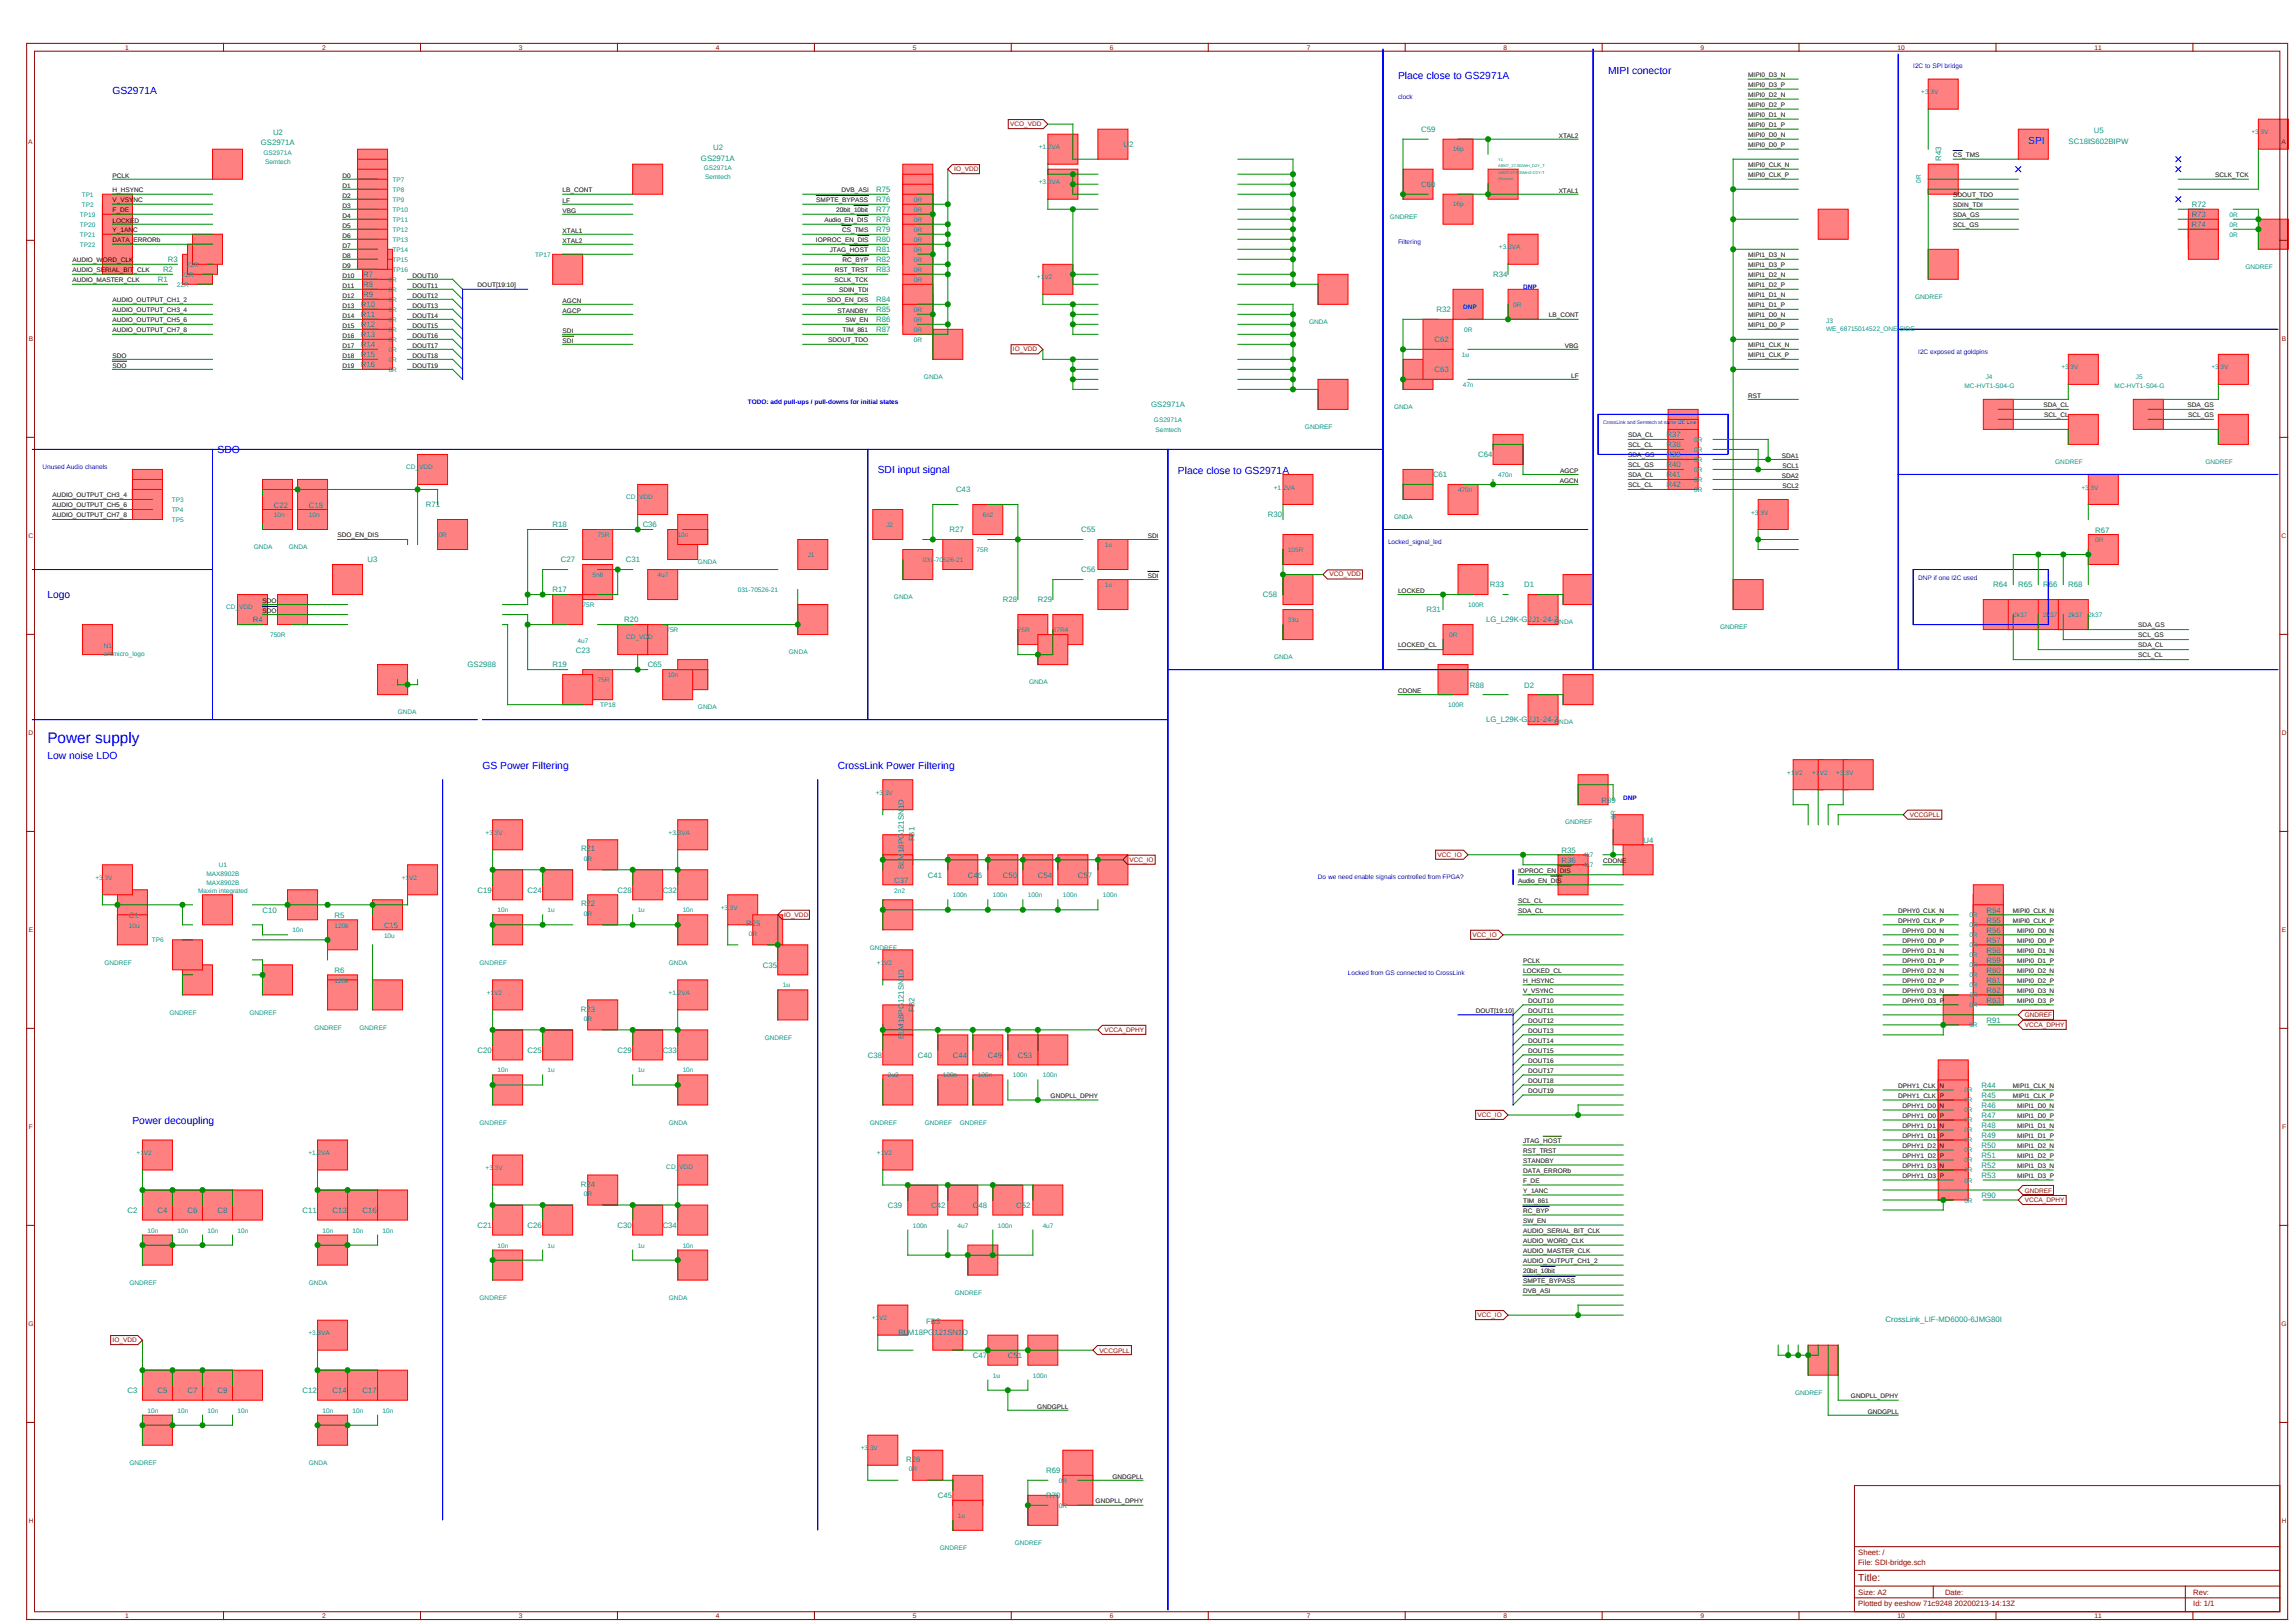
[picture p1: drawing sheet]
<svg xmlns="http://www.w3.org/2000/svg" width="485mm" height="343mm" viewBox="0 0 485 343" stroke-linecap="round" stroke-linejoin="round" font-family="sans-serif">
<defs><g id="words">
<text font-size="3.2" fill="#00f" x="10" y="157.2">Power supply</text>
<g font-size="2.2" fill="#00f">
<text x="295.8" y="16.7">Place close to GS2971A</text>
<text x="340.2" y="15.7">MIPI conector</text>
<text x="23.8" y="19.9">GS2971A</text>
<text x="429.1" y="30.5">SPI</text>
<text x="46" y="95.9">SDO</text>
<text x="185.7" y="100.1">SDI input signal</text>
<text x="249.2" y="100.3">Place close to GS2971A</text>
<text x="10" y="126.6">Logo</text>
<text x="10" y="160.4">Low noise LDO</text>
<text x="102.1" y="162.6">GS Power Filtering</text>
<text x="177.2" y="162.6">CrossLink Power Filtering</text>
<text x="28" y="237.7">Power decoupling</text>
</g>
<text font-size="2.1" fill="#900000" x="393.2" y="334.4">Title:</text>
<g font-size="1.7" fill="#009090">
<text x="57.8" y="28.5">U2</text>
<text x="300.7" y="27.9">C59</text>
<text x="443" y="28.1">U5</text>
<text x="55.2" y="30.8">GS2971A</text>
<text x="148.3" y="33.9">GS2971A</text>
<text x="150.9" y="31.7">U2</text>
<text x="237.7" y="31.1">U2</text>
<text x="410.7" y="34" transform="rotate(-90 410.7 34)">R43</text>
<text x="437.7" y="30.4">SC18IS602BIPW</text>
<text x="185.4" y="40.6">R75</text>
<text x="300.7" y="39.6">C60</text>
<text x="185.4" y="47">R78</text>
<text x="185.4" y="42.7">R76</text>
<text x="185.4" y="44.9">R77</text>
<text x="463.7" y="45.9">R73</text>
<text x="463.7" y="43.8">R72</text>
<text x="185.4" y="51.2">R80</text>
<text x="185.4" y="49.1">R79</text>
<text x="185.4" y="53.3">R81</text>
<text x="463.7" y="48">R74</text>
<text x="33.4" y="59.7">R1</text>
<text x="34.5" y="57.6">R2</text>
<text x="35.5" y="55.4">R3</text>
<text x="76.8" y="58.6">R7</text>
<text x="185.4" y="57.6">R83</text>
<text x="185.4" y="55.4">R82</text>
<text x="315.9" y="58.6">R34</text>
<text x="76.4" y="65">R10</text>
<text x="76.8" y="60.7">R8</text>
<text x="76.8" y="62.9">R9</text>
<text x="185.4" y="63.9">R84</text>
<text x="76.4" y="71.3">R13</text>
<text x="76.4" y="67.1">R11</text>
<text x="76.4" y="69.2">R12</text>
<text x="185.4" y="66">R85</text>
<text x="185.4" y="68.1">R86</text>
<text x="185.4" y="70.3">R87</text>
<text x="303.9" y="66">R32</text>
<text x="76.3" y="73.4">R14</text>
<text x="76.4" y="75.6">R15</text>
<text x="76.4" y="77.7">R16</text>
<text x="303.5" y="72.4">C62</text>
<text x="303.5" y="78.7">C63</text>
<text x="243.6" y="86.1">GS2971A</text>
<text x="352.6" y="94.6">R38</text>
<text x="352.6" y="92.5">R37</text>
<text x="303.2" y="101">C61</text>
<text x="312.7" y="96.7">C64</text>
<text x="352.6" y="98.8">R40</text>
<text x="352.6" y="101">R41</text>
<text x="352.6" y="96.7">R39</text>
<text x="58" y="107.4">C22</text>
<text x="65.4" y="107.4">C18</text>
<text x="90.1" y="107.3">R71</text>
<text x="202.3" y="104.1">C43</text>
<text x="352.6" y="103.1">R42</text>
<text x="116.9" y="111.5">R18</text>
<text x="136" y="111.5">C36</text>
<text x="200.9" y="112.6">R27</text>
<text x="228.7" y="112.6">C55</text>
<text x="268.3" y="109.4">R30</text>
<text x="443.3" y="112.7">R67</text>
<text x="77.8" y="118.9">U3</text>
<text x="118.7" y="118.9">C27</text>
<text x="132.4" y="118.9">C31</text>
<text x="116.9" y="125.3">R17</text>
<text x="228.7" y="121.1">C56</text>
<text x="315.2" y="124.2">R33</text>
<text x="322.5" y="124.2">D1</text>
<text x="421.7" y="124.2">R64</text>
<text x="427" y="124.2">R65</text>
<text x="432.3" y="124.2">R66</text>
<text x="437.6" y="124.2">R68</text>
<text x="53.5" y="131.7">R4</text>
<text x="132.1" y="131.6">R20</text>
<text x="212.2" y="127.4">R28</text>
<text x="219.6" y="127.4">R29</text>
<text x="267.2" y="126.4">C58</text>
<text x="301.8" y="129.5">R31</text>
<text x="314.4" y="131.5">LG_L29K-G2J1-24-Z</text>
<text x="98.9" y="141.2">GS2988</text>
<text x="116.9" y="141.2">R19</text>
<text x="121.8" y="138.2">C23</text>
<text x="137" y="141.2">C65</text>
<text x="311" y="145.4">R88</text>
<text x="322.5" y="145.4">D2</text>
<text x="314.4" y="152.7">LG_L29K-G2J1-24-Z</text>
<text x="338.8" y="169.7">R89</text>
<text x="193.5" y="177.9" transform="rotate(-90 193.5 177.9)">FB1</text>
<text x="347.7" y="178.2">U4</text>
<text x="122.9" y="180.1">R21</text>
<text x="191.2" y="183.8" transform="rotate(-90 191.2 183.8)">BLM18PG121SN1D</text>
<text x="196.3" y="185.6">C41</text>
<text x="204.8" y="185.6">C46</text>
<text x="212.2" y="185.6">C50</text>
<text x="219.6" y="185.6">C54</text>
<text x="228" y="185.6">C57</text>
<text x="330.4" y="180.3">R35</text>
<text x="330.4" y="182.4">R36</text>
<text x="101" y="188.8">C19</text>
<text x="111.6" y="188.8">C24</text>
<text x="122.9" y="191.7">R22</text>
<text x="130.7" y="188.8">C28</text>
<text x="140.2" y="188.8">C32</text>
<text x="189.2" y="186.8">C37</text>
<text x="27.3" y="194.2">C1</text>
<text x="55.5" y="193">C10</text>
<text x="70.8" y="194.2">R5</text>
<text x="81.2" y="196.3">C15</text>
<text x="157.8" y="195.9">R25</text>
<text x="420.3" y="193">R54</text>
<text x="420.3" y="195.1">R55</text>
<text x="420.3" y="197.3">R56</text>
<text x="420.3" y="201.5">R58</text>
<text x="420.3" y="203.6">R59</text>
<text x="420.3" y="199.4">R57</text>
<text x="70.8" y="205.8">R6</text>
<text x="161.4" y="204.7">C35</text>
<text x="420.3" y="205.7">R60</text>
<text x="420.3" y="207.8">R61</text>
<text x="420.3" y="210">R62</text>
<text x="122.9" y="213.9">R23</text>
<text x="193.5" y="213.9" transform="rotate(-90 193.5 213.9)">FB2</text>
<text x="420.3" y="212.1">R63</text>
<text x="191.2" y="219.8" transform="rotate(-90 191.2 219.8)">BLM18PG121SN1D</text>
<text x="420.3" y="216.3">R91</text>
<text x="101" y="222.7">C20</text>
<text x="111.6" y="222.7">C25</text>
<text x="130.7" y="222.7">C29</text>
<text x="140.2" y="222.7">C33</text>
<text x="183.6" y="223.7">C38</text>
<text x="194.2" y="223.7">C40</text>
<text x="201.6" y="223.7">C44</text>
<text x="209" y="223.7">C49</text>
<text x="215.3" y="223.7">C53</text>
<text x="419.2" y="230.1">R44</text>
<text x="419.3" y="232.2">R45</text>
<text x="419.3" y="238.5">R48</text>
<text x="419.3" y="234.3">R46</text>
<text x="419.3" y="236.4">R47</text>
<text x="419.3" y="242.8">R50</text>
<text x="419.3" y="240.7">R49</text>
<text x="419.3" y="244.9">R51</text>
<text x="122.9" y="251">R24</text>
<text x="419.3" y="249.1">R53</text>
<text x="419.3" y="247">R52</text>
<text x="27" y="256.5">C2</text>
<text x="33.3" y="256.5">C4</text>
<text x="39.7" y="256.5">C6</text>
<text x="46" y="256.5">C8</text>
<text x="64" y="256.5">C11</text>
<text x="70.4" y="256.5">C13</text>
<text x="76.7" y="256.5">C16</text>
<text x="187.8" y="255.5">C39</text>
<text x="197" y="255.5">C42</text>
<text x="205.8" y="255.5">C48</text>
<text x="215" y="255.5">C52</text>
<text x="419.3" y="253.4">R90</text>
<text x="101" y="259.7">C21</text>
<text x="111.6" y="259.7">C26</text>
<text x="130.7" y="259.7">C30</text>
<text x="140.2" y="259.7">C34</text>
<text x="195.9" y="280.1">FB3</text>
<text x="398.9" y="279.7">CrossLink_LIF-MD6000-6JMG80I</text>
<text x="190.1" y="282.3">BLM18PG121SN1D</text>
<text x="205.8" y="287.2">C47</text>
<text x="213.2" y="287.2">C51</text>
<text x="27" y="294.6">C3</text>
<text x="33.3" y="294.6">C5</text>
<text x="39.7" y="294.6">C7</text>
<text x="46" y="294.6">C9</text>
<text x="64" y="294.6">C12</text>
<text x="70.4" y="294.6">C14</text>
<text x="76.7" y="294.6">C17</text>
<text x="191.7" y="309.2">R26</text>
<text x="221.4" y="311.6">R69</text>
<text x="198.4" y="316.9">C45</text>
<text x="221.3" y="316.9">R70</text>
</g>
<g font-size="1.6" fill="#900000">
<text x="393.2" y="329">Sheet: /</text>
<text x="393.2" y="331.1">File: SDI-bridge.sch</text>
<text x="393.2" y="337.4">Size: A2</text>
<text x="393.2" y="339.6">Plotted by eeshow 71c9248 20200213-14:13Z</text>
<text x="411.5" y="337.4">Date:</text>
<text x="464" y="339.7">Id: 1/1</text>
<text x="464" y="337.4">Rev:</text>
</g>
<g font-size="1.4" fill="#900000">
<text x="26.5" y="10.5">1</text>
<text x="68.1" y="10.5">2</text>
<text x="109.8" y="10.5">3</text>
<text x="151.5" y="10.5">4</text>
<text x="193.1" y="10.5">5</text>
<text x="234.8" y="10.5">6</text>
<text x="276.5" y="10.5">7</text>
<text x="318.1" y="10.5">8</text>
<text x="359.8" y="10.5">9</text>
<text x="401.5" y="10.5">10</text>
<text x="443.1" y="10.5">11</text>
<text x="213.7" y="26.7">VCO_VDD</text>
<text x="6" y="30.5">A</text>
<text x="482.7" y="30.5">A</text>
<text x="201.9" y="36.2">IO_VDD</text>
<text x="6.1" y="72.2">B</text>
<text x="214.3" y="74.3">IO_VDD</text>
<text x="482.8" y="72.2">B</text>
<text x="6" y="113.9">C</text>
<text x="482.7" y="113.9">C</text>
<text x="281.3" y="121.9">VCO_VDD</text>
<text x="6" y="155.5">D</text>
<text x="482.8" y="155.5">D</text>
<text x="404" y="172.8">VCCGPLL</text>
<text x="238.9" y="182.2">VCC_IO</text>
<text x="304.2" y="181.2">VCC_IO</text>
<text x="6.1" y="197.2">E</text>
<text x="165.9" y="193.9">IO_VDD</text>
<text x="482.8" y="197.2">E</text>
<text x="311.6" y="198.1">VCC_IO</text>
<text x="428.4" y="215.2">GNDREF</text>
<text x="233.6" y="218.2">VCCA_DPHY</text>
<text x="428.4" y="217.2">VCCA_DPHY</text>
<text x="6.1" y="238.9">F</text>
<text x="312.6" y="236.2">VCC_IO</text>
<text x="482.8" y="238.9">F</text>
<text x="428.4" y="254.2">VCCA_DPHY</text>
<text x="428.4" y="252.2">GNDREF</text>
<text x="6" y="280.5">G</text>
<text x="312.6" y="278.5">VCC_IO</text>
<text x="482.7" y="280.5">G</text>
<text x="23.8" y="283.8">IO_VDD</text>
<text x="232.6" y="286.1">VCCGPLL</text>
<text x="6.1" y="322.2">H</text>
<text x="482.8" y="322.2">H</text>
<text x="26.5" y="342.2">1</text>
<text x="68.1" y="342.2">2</text>
<text x="109.8" y="342.2">3</text>
<text x="151.5" y="342.2">4</text>
<text x="193.1" y="342.2">5</text>
<text x="234.8" y="342.2">6</text>
<text x="276.5" y="342.2">7</text>
<text x="318.1" y="342.2">8</text>
<text x="359.8" y="342.2">9</text>
<text x="401.5" y="342.2">10</text>
<text x="443.1" y="342.2">11</text>
</g>
<g font-size="1.4">
<text x="369.9" y="16.3">MIPI0_D3_N</text>
<text x="369.9" y="22.6">MIPI0_D2_P</text>
<text x="369.9" y="18.4">MIPI0_D3_P</text>
<text x="369.9" y="20.5">MIPI0_D2_N</text>
<text x="329.8" y="29.1">XTAL2</text>
<text x="369.9" y="29">MIPI0_D0_N</text>
<text x="369.9" y="24.7">MIPI0_D1_N</text>
<text x="369.9" y="26.9">MIPI0_D1_P</text>
<text x="369.9" y="35.3">MIPI0_CLK_N</text>
<text x="369.9" y="31.1">MIPI0_D0_P</text>
<text x="413.3" y="33.2">CS_TMS</text>
<text x="23.8" y="37.6">PCLK</text>
<text x="23.8" y="40.6">H_HSYNC</text>
<text x="72.5" y="41.8">D2</text>
<text x="72.5" y="39.7">D1</text>
<text x="72.5" y="37.6">D0</text>
<text x="119" y="40.6">LB_CONT</text>
<text x="178" y="40.6">DVB_ASI</text>
<text x="329.8" y="40.7">XTAL1</text>
<text x="369.9" y="37.4">MIPI0_CLK_P</text>
<text x="413.3" y="41.7">SDOUT_TDO</text>
<text x="468.7" y="37.4">SCLK_TCK</text>
<text x="23.8" y="42.7">V_VSYNC</text>
<text x="23.8" y="44.8">F_DE</text>
<text x="23.8" y="47.1">LOCKED</text>
<text x="72.5" y="46">D4</text>
<text x="72.5" y="43.9">D3</text>
<text x="119" y="45">VBG</text>
<text x="119" y="42.9">LF</text>
<text x="172.7" y="42.7">SMPTE_BYPASS</text>
<text x="174.4" y="47">Audio_EN_DIS</text>
<text x="176.9" y="44.8">20bit_10bit</text>
<text x="413.3" y="43.8">SDIN_TDI</text>
<text x="413.3" y="45.9">SDA_GS</text>
<text x="23.8" y="49.1">Y_1ANC</text>
<text x="23.8" y="51.2">DATA_ERRORb</text>
<text x="72.5" y="52.4">D7</text>
<text x="72.5" y="50.3">D6</text>
<text x="72.5" y="48.1">D5</text>
<text x="119" y="51.3">XTAL2</text>
<text x="119" y="49.2">XTAL1</text>
<text x="172.6" y="51.2">IOPROC_EN_DIS</text>
<text x="175.5" y="53.3">JTAG_HOST</text>
<text x="178.2" y="49.1">CS_TMS</text>
<text x="413.3" y="48">SCL_GS</text>
<text x="15.3" y="59.7">AUDIO_MASTER_CLK</text>
<text x="15.3" y="57.5">AUDIO_SERIAL_BIT_CLK</text>
<text x="15.3" y="55.4">AUDIO_WORD_CLK</text>
<text x="72.5" y="58.7">D10</text>
<text x="72.5" y="56.6">D9</text>
<text x="72.5" y="54.5">D8</text>
<text x="87.3" y="58.7">DOUT10</text>
<text x="176.6" y="59.7">SCLK_TCK</text>
<text x="176.6" y="57.5">RST_TRST</text>
<text x="178.3" y="55.4">RC_BYP</text>
<text x="369.9" y="54.4">MIPI1_D3_N</text>
<text x="369.9" y="58.6">MIPI1_D2_N</text>
<text x="369.9" y="56.5">MIPI1_D3_P</text>
<text x="23.8" y="63.9">AUDIO_OUTPUT_CH1_2</text>
<text x="72.5" y="65.1">D13</text>
<text x="72.5" y="63">D12</text>
<text x="72.5" y="60.9">D11</text>
<text x="87.3" y="65.1">DOUT13</text>
<text x="87.3" y="63">DOUT12</text>
<text x="87.3" y="60.8">DOUT11</text>
<text x="101" y="60.7">DOUT[19:10]</text>
<text x="119" y="64">AGCN</text>
<text x="175" y="63.9">SDO_EN_DIS</text>
<text x="177.5" y="61.8">SDIN_TDI</text>
<text x="369.9" y="60.7">MIPI1_D2_P</text>
<text x="369.9" y="65">MIPI1_D1_P</text>
<text x="369.9" y="62.8">MIPI1_D1_N</text>
<text x="23.8" y="70.2">AUDIO_OUTPUT_CH7_8</text>
<text x="23.8" y="68.1">AUDIO_OUTPUT_CH5_6</text>
<text x="23.8" y="66">AUDIO_OUTPUT_CH3_4</text>
<text x="72.5" y="71.4">D16</text>
<text x="72.5" y="69.3">D15</text>
<text x="72.5" y="67.2">D14</text>
<text x="87.3" y="71.4">DOUT16</text>
<text x="87.3" y="69.3">DOUT15</text>
<text x="87.3" y="67.2">DOUT14</text>
<text x="119" y="66.1">AGCP</text>
<text x="119" y="70.4">SDI</text>
<text x="177.2" y="66.1">STANDBY</text>
<text x="178.3" y="70.2">TIM_861</text>
<text x="178.9" y="68.1">SW_EN</text>
<text x="327.7" y="67.1">LB_CONT</text>
<text x="369.9" y="69.2">MIPI1_D0_P</text>
<text x="369.9" y="67.1">MIPI1_D0_N</text>
<text x="23.8" y="75.7">SDO</text>
<text x="23.8" y="77.8">SDO</text>
<text x="72.5" y="77.8">D19</text>
<text x="72.5" y="75.7">D18</text>
<text x="72.5" y="73.6">D17</text>
<text x="87.3" y="77.8">DOUT19</text>
<text x="87.3" y="75.7">DOUT18</text>
<text x="87.3" y="73.5">DOUT17</text>
<text x="119" y="72.5">SDI</text>
<text x="175.2" y="72.4">SDOUT_TDO</text>
<text x="331.1" y="73.5">VBG</text>
<text x="369.9" y="73.4">MIPI1_CLK_N</text>
<text x="369.9" y="75.5">MIPI1_CLK_P</text>
<text x="332.4" y="79.9">LF</text>
<text x="369.9" y="84.1">RST</text>
<text x="432.4" y="86.1">SDA_CL</text>
<text x="432.5" y="88.2">SCL_CL</text>
<text x="462.8" y="86.1">SDA_GS</text>
<text x="463" y="88.2">SCL_GS</text>
<text x="344.5" y="94.6">SCL_CL</text>
<text x="344.5" y="92.5">SDA_CL</text>
<text x="330.1" y="100">AGCP</text>
<text x="344.5" y="98.8">SCL_GS</text>
<text x="344.5" y="96.7">SDA_GS</text>
<text x="344.5" y="100.9">SDA_CL</text>
<text x="377" y="96.8">SDA1</text>
<text x="377" y="101.1">SDA2</text>
<text x="377.1" y="98.9">SCL1</text>
<text x="11.1" y="105.2">AUDIO_OUTPUT_CH3_4</text>
<text x="11.1" y="107.3">AUDIO_OUTPUT_CH5_6</text>
<text x="330" y="102.1">AGCN</text>
<text x="344.5" y="103.1">SCL_CL</text>
<text x="377.1" y="103.2">SCL2</text>
<text x="11.1" y="109.4">AUDIO_OUTPUT_CH7_8</text>
<text x="71.4" y="113.6">SDO_EN_DIS</text>
<text x="242.9" y="113.8">SDI</text>
<text x="242.9" y="122.2">SDI</text>
<text x="295.8" y="125.4">LOCKED</text>
<text x="55.5" y="129.6">SDO</text>
<text x="55.5" y="127.5">SDO</text>
<text x="295.8" y="136.9">LOCKED_CL</text>
<text x="452.4" y="134.8">SCL_GS</text>
<text x="452.4" y="132.7">SDA_GS</text>
<text x="452.4" y="136.9">SDA_CL</text>
<text x="452.4" y="139">SCL_CL</text>
<text x="295.8" y="146.6">CDONE</text>
<text x="321.2" y="184.5">IOPROC_EN_DIS</text>
<text x="339.2" y="182.6">CDONE</text>
<text x="321.2" y="186.7">Audio_EN_DIS</text>
<text x="321.2" y="190.9">SCL_CL</text>
<text x="321.2" y="193">SDA_CL</text>
<text x="401.6" y="193">DPHY0_CLK_N</text>
<text x="401.6" y="195.1">DPHY0_CLK_P</text>
<text x="402.5" y="197.2">DPHY0_D0_N</text>
<text x="425.9" y="193">MIPI0_CLK_N</text>
<text x="425.9" y="195.1">MIPI0_CLK_P</text>
<text x="426.8" y="197.2">MIPI0_D0_N</text>
<text x="322.2" y="203.7">PCLK</text>
<text x="402.5" y="201.5">DPHY0_D1_N</text>
<text x="402.5" y="199.4">DPHY0_D0_P</text>
<text x="402.5" y="203.6">DPHY0_D1_P</text>
<text x="426.8" y="201.5">MIPI0_D1_N</text>
<text x="426.8" y="203.6">MIPI0_D1_P</text>
<text x="426.8" y="199.4">MIPI0_D0_P</text>
<text x="322.2" y="205.7">LOCKED_CL</text>
<text x="322.2" y="209.9">V_VSYNC</text>
<text x="322.2" y="207.8">H_HSYNC</text>
<text x="402.5" y="205.7">DPHY0_D2_N</text>
<text x="402.5" y="209.9">DPHY0_D3_N</text>
<text x="402.5" y="207.8">DPHY0_D2_P</text>
<text x="426.8" y="209.9">MIPI0_D3_N</text>
<text x="426.8" y="205.7">MIPI0_D2_N</text>
<text x="426.8" y="207.8">MIPI0_D2_P</text>
<text x="312.2" y="214.2">DOUT[19:10]</text>
<text x="323.3" y="212.2">DOUT10</text>
<text x="323.3" y="214.3">DOUT11</text>
<text x="402.5" y="212.1">DPHY0_D3_P</text>
<text x="426.8" y="212.1">MIPI0_D3_P</text>
<text x="323.3" y="220.7">DOUT14</text>
<text x="323.3" y="218.5">DOUT13</text>
<text x="323.3" y="216.4">DOUT12</text>
<text x="323.3" y="222.8">DOUT15</text>
<text x="323.3" y="224.9">DOUT16</text>
<text x="323.3" y="227">DOUT17</text>
<text x="222.3" y="232.2">GNDPLL_DPHY</text>
<text x="323.3" y="229.1">DOUT18</text>
<text x="323.3" y="231.2">DOUT19</text>
<text x="401.6" y="230.1">DPHY1_CLK_N</text>
<text x="401.6" y="232.2">DPHY1_CLK_P</text>
<text x="425.9" y="230.1">MIPI1_CLK_N</text>
<text x="425.9" y="232.2">MIPI1_CLK_P</text>
<text x="402.5" y="234.3">DPHY1_D0_N</text>
<text x="402.5" y="238.5">DPHY1_D1_N</text>
<text x="402.5" y="236.4">DPHY1_D0_P</text>
<text x="426.8" y="238.5">MIPI1_D1_N</text>
<text x="426.8" y="234.3">MIPI1_D0_N</text>
<text x="426.8" y="236.4">MIPI1_D0_P</text>
<text x="322.2" y="243.8">RST_TRST</text>
<text x="322.2" y="241.7">JTAG_HOST</text>
<text x="402.5" y="242.8">DPHY1_D2_N</text>
<text x="402.5" y="240.6">DPHY1_D1_P</text>
<text x="402.5" y="244.9">DPHY1_D2_P</text>
<text x="426.8" y="242.8">MIPI1_D2_N</text>
<text x="426.8" y="244.9">MIPI1_D2_P</text>
<text x="426.8" y="240.6">MIPI1_D1_P</text>
<text x="322.2" y="248">DATA_ERRORb</text>
<text x="322.2" y="250.2">F_DE</text>
<text x="322.2" y="246.1">STANDBY</text>
<text x="402.5" y="247">DPHY1_D3_N</text>
<text x="402.5" y="249.1">DPHY1_D3_P</text>
<text x="426.8" y="247">MIPI1_D3_N</text>
<text x="426.8" y="249.1">MIPI1_D3_P</text>
<text x="322.2" y="256.5">RC_BYP</text>
<text x="322.2" y="254.4">TIM_861</text>
<text x="322.2" y="252.3">Y_1ANC</text>
<text x="322.2" y="262.9">AUDIO_WORD_CLK</text>
<text x="322.2" y="260.7">AUDIO_SERIAL_BIT_CLK</text>
<text x="322.2" y="258.6">SW_EN</text>
<text x="322.2" y="269.2">20bit_10bit</text>
<text x="322.2" y="267.1">AUDIO_OUTPUT_CH1_2</text>
<text x="322.2" y="265">AUDIO_MASTER_CLK</text>
<text x="322.2" y="273.4">DVB_ASI</text>
<text x="322.2" y="271.3">SMPTE_BYPASS</text>
<text x="219.5" y="297.9">GNDGPLL</text>
<text x="391.6" y="295.7">GNDPLL_DPHY</text>
<text x="395.2" y="299">GNDGPLL</text>
<text x="231.8" y="317.9">GNDPLL_DPHY</text>
<text x="235.3" y="312.7">GNDGPLL</text>
</g>
<g font-size="1.4" fill="#00f">
<text x="404.8" y="14.5">I2C to SPI bridge</text>
<text x="295.8" y="21">clock</text>
<text x="295.8" y="51.5">Filtering</text>
<text x="309.5" y="65.4">DNP</text>
<text x="322.2" y="61.2">DNP</text>
<text x="405.8" y="74.8">I2C exposed at goldpins</text>
<text x="158.2" y="85.4">TODO: add pull-ups / pull-downs for initial states</text>
<text x="9" y="99.3">Unused Audio chanels</text>
<text x="293.7" y="115">Locked_signal_led</text>
<text x="405.8" y="122.6">DNP if one I2C used</text>
<text x="343.4" y="169.1">DNP</text>
<text x="278.8" y="185.9">Do we need enable signals controlled from FPGA?</text>
<text x="285.2" y="206.2">Locked from GS connected to CrossLink</text>
</g>
<g font-size="1.4" fill="#009090">
<text x="406.5" y="19.9">+3.3V</text>
<text x="476.3" y="28.4">+3.3V</text>
<text x="55.8" y="32.7">GS2971A</text>
<text x="56.1" y="34.7">Semtech</text>
<text x="148.9" y="35.9">GS2971A</text>
<text x="219.8" y="31.6">+1.2VA</text>
<text x="307.4" y="31.9">16p</text>
<text x="17.3" y="41.6">TP1</text>
<text x="83.1" y="38.4">TP7</text>
<text x="83.1" y="40.5">TP8</text>
<text x="149.2" y="37.9">Semtech</text>
<text x="219.8" y="39">+3.3VA</text>
<text x="406.4" y="38.7" transform="rotate(-90 406.4 38.7)">0R</text>
<text x="16.9" y="47.9">TP20</text>
<text x="16.9" y="45.8">TP19</text>
<text x="17.3" y="43.7">TP2</text>
<text x="83.1" y="42.7">TP9</text>
<text x="83.1" y="44.8">TP10</text>
<text x="83.1" y="46.9">TP11</text>
<text x="193.4" y="42.7">0R</text>
<text x="193.4" y="44.8">0R</text>
<text x="193.4" y="46.9">0R</text>
<text x="294.1" y="46.3">GNDREF</text>
<text x="307.4" y="43.6">16p</text>
<text x="471.7" y="45.8">0R</text>
<text x="471.7" y="47.9">0R</text>
<text x="16.9" y="50.1">TP21</text>
<text x="16.9" y="52.2">TP22</text>
<text x="83.1" y="49">TP12</text>
<text x="83.1" y="51.1">TP13</text>
<text x="83.1" y="53.2">TP14</text>
<text x="193.4" y="49">0R</text>
<text x="193.4" y="51.1">0R</text>
<text x="193.4" y="53.2">0R</text>
<text x="317.1" y="52.7">+3.3VA</text>
<text x="471.7" y="50.1">0R</text>
<text x="38.5" y="58.5">22R</text>
<text x="39.5" y="56.4">22R</text>
<text x="82.2" y="59.6">0R</text>
<text x="83.1" y="55.4">TP15</text>
<text x="83.1" y="57.5">TP16</text>
<text x="113.2" y="54.3">TP17</text>
<text x="193.4" y="57.5">0R</text>
<text x="193.4" y="55.4">0R</text>
<text x="193.4" y="59.6">0R</text>
<text x="219.4" y="59.1">+1V2</text>
<text x="475.1" y="56.9">GNDREF</text>
<text x="37.4" y="60.7">22R</text>
<text x="82.2" y="61.7">0R</text>
<text x="82.2" y="63.8">0R</text>
<text x="82.2" y="65.9">0R</text>
<text x="193.4" y="65.9">0R</text>
<text x="320.1" y="64.9">0R</text>
<text x="405.2" y="63.3">GNDREF</text>
<text x="82.2" y="68.1">0R</text>
<text x="82.2" y="70.2">0R</text>
<text x="193.4" y="70.2">0R</text>
<text x="193.4" y="68.1">0R</text>
<text x="277" y="68.5">GNDA</text>
<text x="309.8" y="70.2">0R</text>
<text x="386.4" y="70">WE_68715014522_ONE-SIDE</text>
<text x="386.4" y="68.2">J3</text>
<text x="82.2" y="72.3">0R</text>
<text x="82.2" y="74.4">0R</text>
<text x="82.2" y="76.5">0R</text>
<text x="193.4" y="72.3">0R</text>
<text x="309.3" y="75.5">1u</text>
<text x="82.2" y="78.6">0R</text>
<text x="195.5" y="80.2">GNDA</text>
<text x="309.5" y="81.8">47n</text>
<text x="415.7" y="82.1">MC-HVT1-S04-G</text>
<text x="420.1" y="80.2">J4</text>
<text x="436.1" y="78.1">+3.3V</text>
<text x="447.4" y="82.1">MC-HVT1-S04-G</text>
<text x="451.9" y="80.2">J5</text>
<text x="467.9" y="78.1">+3.3V</text>
<text x="244.2" y="89.2">GS2971A</text>
<text x="295" y="86.5">GNDA</text>
<text x="244.5" y="91.3">Semtech</text>
<text x="276.1" y="90.8">GNDREF</text>
<text x="358.5" y="93.5">0R</text>
<text x="358.5" y="95.6">0R</text>
<text x="85.9" y="99.2">CD_VDD</text>
<text x="316.9" y="100.9">470n</text>
<text x="358.5" y="99.8">0R</text>
<text x="358.5" y="101.9">0R</text>
<text x="358.5" y="97.7">0R</text>
<text x="434.8" y="98.2">GNDREF</text>
<text x="466.6" y="98.2">GNDREF</text>
<text x="36.3" y="106.2">TP3</text>
<text x="132.5" y="105.5">CD_VDD</text>
<text x="269.5" y="103.5">+1.2VA</text>
<text x="308.5" y="104">470n</text>
<text x="358.5" y="104">0R</text>
<text x="440.4" y="103.5">+3.3V</text>
<text x="36.3" y="108.3">TP4</text>
<text x="36.3" y="110.4">TP5</text>
<text x="58" y="109.4">10n</text>
<text x="65.4" y="109.4">10n</text>
<text x="92.8" y="113.6">0R</text>
<text x="126.4" y="113.6">75R</text>
<text x="143.4" y="113.6">10n</text>
<text x="187.5" y="111.4">J2</text>
<text x="207.9" y="109.3">6n2</text>
<text x="295" y="109.8">GNDA</text>
<text x="370.5" y="108.8">+3.3V</text>
<text x="53.7" y="116.2">GNDA</text>
<text x="61.1" y="116.2">GNDA</text>
<text x="147.7" y="119.3">GNDA</text>
<text x="170.9" y="117.8">J1</text>
<text x="195.3" y="118.9">031-70526-21</text>
<text x="206.6" y="116.7">75R</text>
<text x="233.7" y="115.7">1u</text>
<text x="272.5" y="116.7">105R</text>
<text x="443.3" y="114.7">0R</text>
<text x="125.4" y="122">5n6</text>
<text x="139.1" y="122">4u7</text>
<text x="156.1" y="125.2">031-70526-21</text>
<text x="233.7" y="124.1">1u</text>
<text x="47.8" y="128.8">CD_VDD</text>
<text x="123.3" y="128.4">75R</text>
<text x="189.1" y="126.8">GNDA</text>
<text x="272.5" y="131.6">33u</text>
<text x="310.7" y="128.4">100R</text>
<text x="426" y="130.5">2k37</text>
<text x="432.3" y="130.5">2k37</text>
<text x="437.6" y="130.5">2k37</text>
<text x="441.8" y="130.5">2k37</text>
<text x="22" y="137">N1</text>
<text x="57.1" y="134.7">750R</text>
<text x="122.2" y="136">4u7</text>
<text x="132.5" y="135.2">CD_VDD</text>
<text x="141" y="133.7">75R</text>
<text x="215.3" y="133.7">75R</text>
<text x="222.8" y="133.7">37R4</text>
<text x="306.6" y="134.7">0R</text>
<text x="328.8" y="132">GNDA</text>
<text x="363.9" y="133.1">GNDREF</text>
<text x="22" y="138.8">antmicro_logo</text>
<text x="141.3" y="143.2">10n</text>
<text x="166.9" y="138.4">GNDA</text>
<text x="269.6" y="139.5">GNDA</text>
<text x="126.4" y="144.3">75R</text>
<text x="127" y="149.5">TP18</text>
<text x="217.7" y="144.7">GNDA</text>
<text x="306.4" y="149.5">100R</text>
<text x="84.2" y="151.1">GNDA</text>
<text x="147.7" y="150">GNDA</text>
<text x="328.8" y="153.2">GNDA</text>
<text x="378.1" y="163.9">+1V2</text>
<text x="383.4" y="163.9">+1V2</text>
<text x="388.5" y="163.9">+3.3V</text>
<text x="185.3" y="168.1">+3.3V</text>
<text x="341.8" y="173.1" transform="rotate(-90 341.8 173.1)">0R</text>
<text x="102.8" y="176.6">+3.3V</text>
<text x="141.5" y="176.6">+3.3VA</text>
<text x="331.1" y="174.4">GNDREF</text>
<text x="43.7" y="185.2">MAX8902B</text>
<text x="46.3" y="183.3">U1</text>
<text x="123.5" y="182">0R</text>
<text x="334.9" y="181.3">4k7</text>
<text x="334.9" y="183.4">4k7</text>
<text x="20.2" y="186.1">+3.3V</text>
<text x="41.9" y="188.9">Maxim integrated</text>
<text x="43.7" y="187.1">MAX8902B</text>
<text x="85" y="186.1">+1V2</text>
<text x="189.2" y="188.8">2n2</text>
<text x="201.6" y="189.8">100n</text>
<text x="210.1" y="189.8">100n</text>
<text x="217.5" y="189.8">100n</text>
<text x="224.9" y="189.8">100n</text>
<text x="233.3" y="189.8">100n</text>
<text x="27.3" y="196.2">10u</text>
<text x="61.9" y="197.2">10n</text>
<text x="70.8" y="196.2">120k</text>
<text x="105.3" y="192.9">10n</text>
<text x="115.9" y="192.9">1u</text>
<text x="123.5" y="193.7">0R</text>
<text x="134.9" y="192.9">1u</text>
<text x="144.4" y="192.9">10n</text>
<text x="152.5" y="192.4">+3.3V</text>
<text x="158.4" y="197.9">0R</text>
<text x="416.7" y="196.1">0R</text>
<text x="416.7" y="194">0R</text>
<text x="32.1" y="199.3">TP6</text>
<text x="81.2" y="198.3">10u</text>
<text x="184" y="200.8">GNDREF</text>
<text x="416.7" y="200.3">0R</text>
<text x="416.7" y="198.2">0R</text>
<text x="416.7" y="202.5">0R</text>
<text x="22.1" y="204">GNDREF</text>
<text x="70.8" y="207.8">120k</text>
<text x="101.5" y="204">GNDREF</text>
<text x="141.5" y="204">GNDA</text>
<text x="165.6" y="208.8">1u</text>
<text x="185.5" y="204.1">+1V2</text>
<text x="416.7" y="204.6">0R</text>
<text x="416.7" y="208.8">0R</text>
<text x="416.7" y="206.7">0R</text>
<text x="35.9" y="214.6">GNDREF</text>
<text x="52.8" y="214.6">GNDREF</text>
<text x="103" y="210.4">+1V2</text>
<text x="123.5" y="215.9">0R</text>
<text x="141.5" y="210.4">+1.2VA</text>
<text x="416.7" y="213">0R</text>
<text x="416.7" y="210.9">0R</text>
<text x="66.5" y="217.8">GNDREF</text>
<text x="76.1" y="217.8">GNDREF</text>
<text x="161.8" y="219.9">GNDREF</text>
<text x="416.7" y="217.3">0R</text>
<text x="105.3" y="226.8">10n</text>
<text x="115.9" y="226.8">1u</text>
<text x="134.9" y="226.8">1u</text>
<text x="144.4" y="226.8">10n</text>
<text x="187.8" y="227.9">2u2</text>
<text x="199.5" y="227.9">100n</text>
<text x="206.9" y="227.9">100n</text>
<text x="214.3" y="227.9">100n</text>
<text x="220.6" y="227.9">100n</text>
<text x="415.6" y="233.2">0R</text>
<text x="415.6" y="231">0R</text>
<text x="101.5" y="237.9">GNDREF</text>
<text x="141.5" y="237.9">GNDA</text>
<text x="184" y="237.9">GNDREF</text>
<text x="195.7" y="237.9">GNDREF</text>
<text x="203.1" y="237.9">GNDREF</text>
<text x="415.6" y="237.4">0R</text>
<text x="415.6" y="235.3">0R</text>
<text x="415.6" y="239.5">0R</text>
<text x="28.9" y="244.3">+1V2</text>
<text x="65.3" y="244.3">+1.2VA</text>
<text x="185.5" y="244.3">+1V2</text>
<text x="415.6" y="241.6">0R</text>
<text x="415.6" y="245.9">0R</text>
<text x="415.6" y="243.7">0R</text>
<text x="102.8" y="247.5">+3.3V</text>
<text x="141" y="247.3">CD_VDD</text>
<text x="415.6" y="250.1">0R</text>
<text x="415.6" y="248">0R</text>
<text x="123.5" y="252.9">0R</text>
<text x="415.6" y="254.3">0R</text>
<text x="31.2" y="260.7">10n</text>
<text x="37.5" y="260.7">10n</text>
<text x="43.9" y="260.7">10n</text>
<text x="50.2" y="260.7">10n</text>
<text x="68.2" y="260.7">10n</text>
<text x="74.6" y="260.7">10n</text>
<text x="80.9" y="260.7">10n</text>
<text x="105.3" y="263.8">10n</text>
<text x="115.9" y="263.8">1u</text>
<text x="134.9" y="263.8">1u</text>
<text x="144.4" y="263.8">10n</text>
<text x="193.1" y="259.6">100n</text>
<text x="202.6" y="259.6">4u7</text>
<text x="211.1" y="259.6">100n</text>
<text x="220.6" y="259.6">4u7</text>
<text x="27.4" y="271.7">GNDREF</text>
<text x="65.3" y="271.7">GNDA</text>
<text x="101.5" y="274.9">GNDREF</text>
<text x="141.5" y="274.9">GNDA</text>
<text x="202" y="273.9">GNDREF</text>
<text x="184.5" y="279.2">+1V2</text>
<text x="65.3" y="282.4">+3.3VA</text>
<text x="210.1" y="291.4">1u</text>
<text x="218.5" y="291.4">100n</text>
<text x="31.2" y="298.8">10n</text>
<text x="37.5" y="298.8">10n</text>
<text x="43.9" y="298.8">10n</text>
<text x="50.2" y="298.8">10n</text>
<text x="68.2" y="298.8">10n</text>
<text x="74.6" y="298.8">10n</text>
<text x="80.9" y="298.8">10n</text>
<text x="379.8" y="295">GNDREF</text>
<text x="27.4" y="309.8">GNDREF</text>
<text x="65.3" y="309.8">GNDA</text>
<text x="182.1" y="306.7">+3.3V</text>
<text x="192.3" y="311.1">0R</text>
<text x="224.1" y="313.6">0R</text>
<text x="202.6" y="321">1u</text>
<text x="224.1" y="318.9">0R</text>
<text x="198.8" y="327.8">GNDREF</text>
<text x="214.7" y="326.8">GNDREF</text>
</g>
<text font-size="1.1" fill="#00f" x="339.2" y="89.8">CrossLink and Semtech at same I2C Line</text>
<g font-size=".9" fill="#009090">
<text x="317" y="35.3">ABM7_27.000MH_D2Y_T</text>
<text x="317" y="34.1">Y1</text>
<text x="317" y="38.1">Abracon</text>
<text x="317" y="36.8">ABM7-27.000MHZ-D2Y-T</text>
</g>
</g></defs>
<g fill="#ff8080" stroke="#f00" stroke-width=".21">
<path d="M232.3 114.1h6.3v6.4h-6.3z"/>
<path d="M232.3 122.6h6.3v6.3h-6.3z"/>
<path d="M215.3 130h6.4v6.3h-6.4z"/>
<path d="M199.5 114.1h6.3v6.4h-6.3z"/>
<path d="M205.8 106.7h6.4v6.3h-6.4z"/>
<path d="M222.8 130h6.3v6.3h-6.3z"/>
<path d="M184.7 107.8h6.3v6.3h-6.3z"/>
<path d="M219.6 134.2h6.3v6.4h-6.3z"/>
<path d="M30.1 241.1h6.4v6.4h-6.4z"/>
<path d="M104.2 207.2h6.4v6.4h-6.4z"/>
<path d="M104.2 173.4h6.4v6.3h-6.4z"/>
<path d="M143.4 173.4h6.3v6.3h-6.3z"/>
<path d="M30.1 261.2h6.4v6.4h-6.4z"/>
<path d="M30.1 251.7h6.4v6.3h-6.4z"/>
<path d="M36.5 251.7h6.3v6.3h-6.3z"/>
<path d="M42.8 251.7h6.4v6.3h-6.4z"/>
<path d="M49.2 251.7h6.3v6.3h-6.3z"/>
<path d="M67.2 251.7h6.3v6.3h-6.3z"/>
<path d="M73.5 251.7h6.4v6.3h-6.4z"/>
<path d="M79.9 251.7h6.3v6.3h-6.3z"/>
<path d="M67.2 241.1h6.3v6.4h-6.3z"/>
<path d="M67.2 261.2h6.3v6.4h-6.3z"/>
<path d="M143.4 184h6.3v6.3h-6.3z"/>
<path d="M104.2 184h6.4v6.3h-6.4z"/>
<path d="M114.8 184h6.4v6.3h-6.4z"/>
<path d="M124.3 177.6h6.4v6.4h-6.4z"/>
<path d="M104.2 193.5h6.4v6.3h-6.4z"/>
<path d="M133.9 184h6.3v6.3h-6.3z"/>
<path d="M143.4 193.5h6.3v6.3h-6.3z"/>
<path d="M124.3 189.2h6.4v6.4h-6.4z"/>
<path d="M143.4 217.8h6.3v6.4h-6.3z"/>
<path d="M104.2 217.8h6.4v6.4h-6.4z"/>
<path d="M114.8 217.8h6.4v6.4h-6.4z"/>
<path d="M124.3 211.5h6.4v6.3h-6.4z"/>
<path d="M104.2 227.3h6.4v6.4h-6.4z"/>
<path d="M133.9 217.8h6.3v6.4h-6.3z"/>
<path d="M143.4 227.3h6.3v6.4h-6.3z"/>
<path d="M143.4 207.2h6.3v6.4h-6.3z"/>
<path d="M30.1 289.8h6.4v6.3h-6.4z"/>
<path d="M36.5 289.8h6.3v6.3h-6.3z"/>
<path d="M42.8 289.8h6.4v6.3h-6.4z"/>
<path d="M49.2 289.8h6.3v6.3h-6.3z"/>
<path d="M67.2 289.8h6.3v6.3h-6.3z"/>
<path d="M73.5 289.8h6.4v6.3h-6.4z"/>
<path d="M79.9 289.8h6.3v6.3h-6.3z"/>
<path d="M67.2 299.3h6.3v6.4h-6.3z"/>
<path d="M30.1 299.3h6.4v6.4h-6.4z"/>
<path d="M67.2 279.2h6.3v6.4h-6.3z"/>
<path d="M271.4 100.3h6.4v6.4h-6.4z"/>
<path d="M271.4 121.5h6.4v6.4h-6.4z"/>
<path d="M271.4 113h6.4v6.4h-6.4z"/>
<path d="M271.4 128.9h6.4v6.4h-6.4z"/>
<path d="M296.8 76h6.4v6.4h-6.4z"/>
<path d="M319.1 49.5h6.3v6.4h-6.3z"/>
<path d="M307.4 61.2h6.4v6.3h-6.4z"/>
<path d="M319.1 61.2h6.3v6.3h-6.3z"/>
<path d="M301.1 73.9h6.3v6.3h-6.3z"/>
<path d="M301.1 67.5h6.3v6.4h-6.3z"/>
<path d="M305.3 41.1h6.4v6.3h-6.4z"/>
<path d="M305.3 29.4h6.4v6.4h-6.4z"/>
<path d="M296.8 35.8h6.4v6.3h-6.4z"/>
<path d="M314.8 35.8h6.4v6.3h-6.4z"/>
<path d="M296.8 99.3h6.4v6.3h-6.4z"/>
<path d="M306.4 102.5h6.3v6.3h-6.3z"/>
<path d="M315.9 91.9h6.3v6.3h-6.3z"/>
<path d="M21.7 43.2h6.3v6.3h-6.3z"/>
<path d="M21.7 41.1h6.3v6.3h-6.3z"/>
<path d="M38.6 53.8h6.4v6.3h-6.4z"/>
<path d="M39.7 51.7h6.3v6.3h-6.3z"/>
<path d="M40.7 49.5h6.4v6.4h-6.4z"/>
<path d="M116.9 53.8h6.4v6.3h-6.4z"/>
<path d="M221.7 35.8h6.3v6.3h-6.3z"/>
<path d="M278.8 58h6.4v6.4h-6.4z"/>
<path d="M221.7 28.4h6.3v6.3h-6.3z"/>
<path d="M278.8 80.2h6.4v6.4h-6.4z"/>
<path d="M220.6 55.9h6.4v6.3h-6.4z"/>
<path d="M232.3 27.3h6.3v6.4h-6.3z"/>
<path d="M133.9 34.7h6.3v6.4h-6.3z"/>
<path d="M45 31.6h6.3v6.3h-6.3z"/>
<path d="M60.8 188.2h6.4v6.3h-6.4z"/>
<path d="M24.8 188.2h6.4v6.3h-6.4z"/>
<path d="M69.3 206.2h6.3v6.3h-6.3z"/>
<path d="M69.3 194.5h6.3v6.4h-6.3z"/>
<path d="M38.6 204.1h6.4v6.3h-6.4z"/>
<path d="M55.5 204.1h6.4v6.3h-6.4z"/>
<path d="M86.2 182.9h6.4v6.3h-6.4z"/>
<path d="M21.7 182.9h6.3v6.3h-6.3z"/>
<path d="M69.3 207.2h6.3v6.4h-6.3z"/>
<path d="M36.5 198.8h6.3v6.3h-6.3z"/>
<path d="M24.8 193.5h6.4v6.3h-6.4z"/>
<path d="M42.8 189.2h6.4v6.4h-6.4z"/>
<path d="M154 189.2h6.3v6.4h-6.3z"/>
<path d="M164.5 199.8h6.4v6.4h-6.4z"/>
<path d="M164.5 209.4h6.4v6.3h-6.4z"/>
<path d="M308.5 119.4h6.3v6.3h-6.3z"/>
<path d="M323.3 125.7h6.3v6.4h-6.3z"/>
<path d="M330.7 121.5h6.4v6.4h-6.4z"/>
<path d="M17.4 132.1h6.4v6.3h-6.4z"/>
<path d="M76.7 52.7h6.4v6.4h-6.4z"/>
<path d="M76.7 54.8h6.4v6.4h-6.4z"/>
<path d="M76.7 57h6.4v6.3h-6.4z"/>
<path d="M76.7 59.1h6.4v6.3h-6.4z"/>
<path d="M76.7 61.2h6.4v6.3h-6.4z"/>
<path d="M76.7 63.3h6.4v6.4h-6.4z"/>
<path d="M76.7 65.4h6.4v6.4h-6.4z"/>
<path d="M76.7 67.5h6.4v6.4h-6.4z"/>
<path d="M159.3 193.5h6.3v6.3h-6.3z"/>
<path d="M78.8 207.2h6.4v6.4h-6.4z"/>
<path d="M78.8 190.3h6.4v6.4h-6.4z"/>
<path d="M76.7 69.7h6.4v6.3h-6.4z"/>
<path d="M76.7 71.8h6.4v6.3h-6.4z"/>
<path d="M104.2 244.3h6.4v6.3h-6.4z"/>
<path d="M143.4 254.9h6.3v6.3h-6.3z"/>
<path d="M104.2 254.9h6.4v6.3h-6.4z"/>
<path d="M114.8 254.9h6.4v6.3h-6.4z"/>
<path d="M124.3 248.5h6.4v6.4h-6.4z"/>
<path d="M104.2 264.4h6.4v6.3h-6.4z"/>
<path d="M133.9 254.9h6.3v6.3h-6.3z"/>
<path d="M143.4 264.4h6.3v6.3h-6.3z"/>
<path d="M123.3 141.6h6.3v6.4h-6.3z"/>
<path d="M168.8 114.1h6.3v6.4h-6.3z"/>
<path d="M141.3 112h6.3v6.3h-6.3z"/>
<path d="M143.4 108.8h6.3v6.4h-6.3z"/>
<path d="M123.3 112h6.3v6.3h-6.3z"/>
<path d="M134.9 102.5h6.4v6.3h-6.4z"/>
<path d="M137 120.5h6.4v6.3h-6.4z"/>
<path d="M79.9 140.6h6.3v6.3h-6.3z"/>
<path d="M58.7 125.7h6.4v6.4h-6.4z"/>
<path d="M343.4 178.7h6.4v6.3h-6.4z"/>
<path d="M372 105.6h6.3v6.4h-6.3z"/>
<path d="M366.7 122.6h6.3v6.3h-6.3z"/>
<path d="M186.8 241.1h6.3v6.4h-6.3z"/>
<path d="M186.8 200.9h6.3v6.3h-6.3z"/>
<path d="M200.5 250.6h6.4v6.4h-6.4z"/>
<path d="M192.1 250.6h6.3v6.4h-6.3z"/>
<path d="M218.5 250.6h6.4v6.4h-6.4z"/>
<path d="M210.1 250.6h6.3v6.4h-6.3z"/>
<path d="M379.4 160.7h6.3v6.3h-6.3z"/>
<path d="M384.7 160.7h6.3v6.3h-6.3z"/>
<path d="M204.8 263.3h6.3v6.4h-6.3z"/>
<path d="M200.5 180.8h6.4v6.3h-6.4z"/>
<path d="M209 180.8h6.3v6.3h-6.3z"/>
<path d="M216.4 180.8h6.4v6.3h-6.4z"/>
<path d="M223.8 180.8h6.4v6.3h-6.4z"/>
<path d="M232.3 180.8h6.3v6.3h-6.3z"/>
<path d="M186.8 212.5h6.3v6.4h-6.3z"/>
<path d="M217.5 282.4h6.3v6.3h-6.3z"/>
<path d="M186.8 164.9h6.3v6.4h-6.3z"/>
<path d="M209 282.4h6.3v6.3h-6.3z"/>
<path d="M185.7 276h6.4v6.4h-6.4z"/>
<path d="M183.6 303.5h6.3v6.4h-6.3z"/>
<path d="M201.6 312h6.3v6.4h-6.3z"/>
<path d="M201.6 317.3h6.3v6.4h-6.3z"/>
<path d="M193.1 306.7h6.4v6.4h-6.4z"/>
<path d="M329.6 180.8h6.4v6.3h-6.4z"/>
<path d="M329.6 182.9h6.4v6.3h-6.4z"/>
<path d="M382.6 284.5h6.3v6.3h-6.3z"/>
<path d="M186.8 190.3h6.3v6.4h-6.3z"/>
<path d="M390 160.7h6.3v6.3h-6.3z"/>
<path d="M186.8 176.5h6.3v6.4h-6.3z"/>
<path d="M197.4 279.2h6.3v6.4h-6.3z"/>
<path d="M186.8 227.3h6.3v6.4h-6.3z"/>
<path d="M75.6 31.6h6.4v6.3h-6.4z"/>
<path d="M75.6 33.7h6.4v6.3h-6.4z"/>
<path d="M75.6 35.8h6.4v6.3h-6.4z"/>
<path d="M75.6 37.9h6.4v6.4h-6.4z"/>
<path d="M75.6 40h6.4v6.4h-6.4z"/>
<path d="M75.6 42.1h6.4v6.4h-6.4z"/>
<path d="M75.6 44.3h6.4v6.3h-6.4z"/>
<path d="M75.6 46.4h6.4v6.3h-6.4z"/>
<path d="M75.6 48.5h6.4v6.3h-6.4z"/>
<path d="M75.6 50.6h6.4v6.4h-6.4z"/>
<path d="M186.8 180.8h6.3v6.3h-6.3z"/>
<path d="M219.6 218.9h6.3v6.3h-6.3z"/>
<path d="M213.2 218.9h6.4v6.3h-6.4z"/>
<path d="M205.8 227.3h6.4v6.4h-6.4z"/>
<path d="M205.8 218.9h6.4v6.3h-6.4z"/>
<path d="M198.4 227.3h6.4v6.4h-6.4z"/>
<path d="M198.4 218.9h6.4v6.3h-6.4z"/>
<path d="M186.8 218.9h6.3v6.3h-6.3z"/>
<path d="M477.8 25.2h6.4v6.4h-6.4z"/>
<path d="M408 52.7h6.3v6.4h-6.3z"/>
<path d="M408 34.7h6.3v6.4h-6.3z"/>
<path d="M408 16.7h6.3v6.4h-6.3z"/>
<path d="M437.6 87.6h6.3v6.4h-6.3z"/>
<path d="M437.6 74.9h6.3v6.4h-6.3z"/>
<path d="M469.3 87.6h6.4v6.4h-6.4z"/>
<path d="M469.3 74.9h6.4v6.4h-6.4z"/>
<path d="M28 99.3h6.4v6.3h-6.4z"/>
<path d="M28 101.4h6.4v6.4h-6.4z"/>
<path d="M28 103.5h6.4v6.4h-6.4z"/>
<path d="M119 142.7h6.4v6.3h-6.4z"/>
<path d="M441.8 100.3h6.4v6.4h-6.4z"/>
<path d="M441.8 113h6.4v6.4h-6.4z"/>
<path d="M430.2 126.8h6.3v6.4h-6.3z"/>
<path d="M435.5 126.8h6.3v6.4h-6.3z"/>
<path d="M419.6 126.8h6.4v6.4h-6.4z"/>
<path d="M424.9 126.8h6.3v6.4h-6.3z"/>
<path d="M419.6 84.5h6.4v6.3h-6.4z"/>
<path d="M451.4 84.5h6.3v6.3h-6.3z"/>
<path d="M417.5 189.2h6.3v6.4h-6.3z"/>
<path d="M417.5 187.1h6.3v6.4h-6.3z"/>
<path d="M417.5 193.5h6.3v6.3h-6.3z"/>
<path d="M417.5 191.4h6.3v6.3h-6.3z"/>
<path d="M417.5 197.7h6.3v6.4h-6.3z"/>
<path d="M417.5 195.6h6.3v6.3h-6.3z"/>
<path d="M417.5 201.9h6.3v6.4h-6.3z"/>
<path d="M417.5 199.8h6.3v6.4h-6.3z"/>
<path d="M417.5 206.2h6.3v6.3h-6.3z"/>
<path d="M417.5 204.1h6.3v6.3h-6.3z"/>
<path d="M410.1 226.3h6.3v6.3h-6.3z"/>
<path d="M410.1 224.2h6.3v6.3h-6.3z"/>
<path d="M410.1 230.5h6.3v6.4h-6.3z"/>
<path d="M410.1 228.4h6.3v6.4h-6.3z"/>
<path d="M410.1 234.8h6.3v6.3h-6.3z"/>
<path d="M410.1 232.6h6.3v6.4h-6.3z"/>
<path d="M410.1 239h6.3v6.3h-6.3z"/>
<path d="M410.1 236.9h6.3v6.3h-6.3z"/>
<path d="M410.1 243.2h6.3v6.4h-6.3z"/>
<path d="M410.1 241.1h6.3v6.4h-6.3z"/>
<path d="M305.3 132.1h6.4v6.3h-6.4z"/>
<path d="M352.9 92.9h6.4v6.4h-6.4z"/>
<path d="M352.9 97.2h6.4v6.3h-6.4z"/>
<path d="M352.9 95.1h6.4v6.3h-6.4z"/>
<path d="M352.9 86.6h6.4v6.3h-6.4z"/>
<path d="M352.9 88.7h6.4v6.4h-6.4z"/>
<path d="M352.9 90.8h6.4v6.4h-6.4z"/>
<path d="M384.7 44.3h6.3v6.3h-6.3z"/>
<path d="M217.5 316.2h6.3v6.4h-6.3z"/>
<path d="M224.9 306.7h6.3v6.4h-6.3z"/>
<path d="M224.9 312h6.3v6.4h-6.3z"/>
<path d="M55.5 105.6h6.4v6.4h-6.4z"/>
<path d="M55.5 101.4h6.4v6.4h-6.4z"/>
<path d="M62.9 105.6h6.4v6.4h-6.4z"/>
<path d="M62.9 101.4h6.4v6.4h-6.4z"/>
<path d="M70.4 119.4h6.3v6.3h-6.3z"/>
<path d="M88.3 96.1h6.4v6.4h-6.4z"/>
<path d="M92.6 109.9h6.3v6.3h-6.3z"/>
<path d="M143.4 139.5h6.3v6.4h-6.3z"/>
<path d="M134.9 132.1h6.4v6.3h-6.4z"/>
<path d="M116.9 125.7h6.4v6.4h-6.4z"/>
<path d="M123.3 120.5h6.3v6.3h-6.3z"/>
<path d="M130.7 132.1h6.3v6.3h-6.3z"/>
<path d="M123.3 119.4h6.3v6.3h-6.3z"/>
<path d="M140.2 141.6h6.4v6.4h-6.4z"/>
<path d="M427 27.3h6.4v6.4h-6.4z"/>
<path d="M477.8 46.4h6.4v6.3h-6.4z"/>
<path d="M463 44.3h6.3v6.3h-6.3z"/>
<path d="M463 46.4h6.3v6.3h-6.3z"/>
<path d="M463 48.5h6.3v6.3h-6.3z"/>
<path d="M304.2 140.6h6.4v6.3h-6.4z"/>
<path d="M323.3 146.9h6.3v6.4h-6.3z"/>
<path d="M330.7 142.7h6.4v6.3h-6.4z"/>
<path d="M410.1 247.5h6.3v6.3h-6.3z"/>
<path d="M411.1 210.4h6.4v6.4h-6.4z"/>
<path d="M333.9 163.8h6.3v6.4h-6.3z"/>
<path d="M341.3 172.3h6.3v6.4h-6.3z"/>
<path d="M191 34.7h6.4v6.4h-6.4z"/>
<path d="M191 36.8h6.4v6.4h-6.4z"/>
<path d="M191 39h6.4v6.3h-6.4z"/>
<path d="M197.4 69.7h6.3v6.3h-6.3z"/>
<path d="M191 41.1h6.4v6.3h-6.4z"/>
<path d="M191 43.2h6.4v6.3h-6.4z"/>
<path d="M191 58h6.4v6.4h-6.4z"/>
<path d="M191 45.3h6.4v6.4h-6.4z"/>
<path d="M191 62.2h6.4v6.4h-6.4z"/>
<path d="M191 60.1h6.4v6.4h-6.4z"/>
<path d="M191 49.5h6.4v6.4h-6.4z"/>
<path d="M191 64.4h6.4v6.3h-6.4z"/>
<path d="M191 47.4h6.4v6.4h-6.4z"/>
<path d="M191 51.7h6.4v6.3h-6.4z"/>
<path d="M21.7 47.4h6.3v6.4h-6.3z"/>
<path d="M21.7 45.3h6.3v6.4h-6.3z"/>
<path d="M21.7 51.7h6.3v6.3h-6.3z"/>
<path d="M21.7 49.5h6.3v6.4h-6.3z"/>
<path d="M50.2 125.7h6.4v6.4h-6.4z"/>
<path d="M143.4 244.3h6.3v6.3h-6.3z"/>
<path d="M191 116.2h6.4v6.4h-6.4z"/>
<path d="M168.8 127.9h6.3v6.3h-6.3z"/>
</g>
<g fill="none" stroke="#900000" stroke-width=".21">
<path d="M5.6 9.2h478.4v333.3h-478.4zM7.3 10.8h475.1v330.1h-475.1zM47.3 9.2v1.6M89 9.2v1.6M130.6 9.2v1.6M172.3 9.2v1.6M214 9.2v1.6M255.6 9.2v1.6M297.3 9.2v1.6M339 9.2v1.6M380.6 9.2v1.6M422.3 9.2v1.6"/>
<path d="M464 9.2v1.6M5.6 50.8h1.7M482.4 50.8h1.6M5.6 92.5h1.7M482.4 92.5h1.6M5.6 134.2h1.7M482.4 134.2h1.6M5.6 175.8h1.7M482.4 175.8h1.6M5.6 217.5h1.7M482.4 217.5h1.6M5.6 259.2h1.7"/>
<path d="M482.4 259.2h1.6M5.6 300.8h1.7M392.4 314.2h90v26.7h-90zM482.4 300.8h1.6M392.4 327.1h90M392.4 332.1h90M392.4 335.4h90M392.4 337.9h90M409 335.4v2.5M462.4 335.4v5.5M5.6 342.5h1.7M47.3 340.9v1.6"/>
<path d="M89 340.9v1.6M130.6 340.9v1.6M172.3 340.9v1.6M214 340.9v1.6M255.6 340.9v1.6M297.3 340.9v1.6M339 340.9v1.6M380.6 340.9v1.6M422.3 340.9v1.6M464 340.9v1.6M482.4 342.5h1.6"/>
</g>
<g fill="none" stroke="#00f" stroke-width=".21">
<path d="M292.6 10.4v131.2M337.1 10.4v131.2M401.6 11.4v130.2M401.6 69.7h80.4M6.9 95.1h285.7M45 95.1v57.1M183.6 95.1v57.1M247.1 95.1v245.5M338.1 87.6h27.5v8.5h-27.5zM292.6 112h43.4M401.6 100.3h80.4M6.9 120.5h38.1"/>
<path d="M404.8 120.5h28.6v11.6h-28.6zM6.9 152.2h94.1M102.1 152.2h145M247.1 141.6h234.9M93.6 164.9v156.6M173 164.9v158.8M320.1 184v3.1"/>
</g>
<path d="M195.2 114.1h2.2M209 114.1h6.3v12.7" fill="none" stroke="#009000" stroke-width=".21"/>
<circle cx="215.3" cy="114.1" r=".64" fill="#009000"/>
<g fill="none" stroke="#009000" stroke-width=".21">
<path d="M413.3 33.7h13.7M413.3 44.3h13.7M413.3 42.1h13.7M202.6 106.7h-5.2v7.4M209 106.7h6.3v7.4h13.8M235.5 114.1h9.5M215.3 133.2v5.2h4.3M222.8 133.2v5.2M229.1 122.6h-6.3v4.2M235.5 122.6h9.5M322.2 257h21.2M322.2 244.3h21.2"/>
<path d="M322.2 254.9h21.2M322.2 273.9h21.2M322.2 271.8h21.2M322.2 269.7h21.2M322.2 267.6h21.2"/>
</g>
<circle cx="197.4" cy="114.1" r=".64" fill="#009000"/>
<path d="M197.4 114.1h5.2M219.6 138.4v2.2" fill="none" stroke="#009000" stroke-width=".21"/>
<circle cx="219.6" cy="138.4" r=".64" fill="#009000"/>
<g fill="none" stroke="#009000" stroke-width=".21">
<path d="M191 118.3v4.3M219.6 138.4h3.2M322.2 206.2h21.2M322.2 210.4h21.2M322.2 208.3h21.2M322.2 204.1h21.2M322.2 248.5h21.2M322.2 252.7h21.2M322.2 250.6h21.2M36.5 263.3h-6.4v4.3M49.2 261.2v2.1M322.2 263.3h21.2"/>
<path d="M322.2 261.2h21.2M322.2 265.4h21.2"/>
</g>
<circle cx="30.1" cy="263.3" r=".64" fill="#009000"/>
<path d="M30.1 261.2v2.1M36.5 261.2v2.1" fill="none" stroke="#009000" stroke-width=".21"/>
<circle cx="36.5" cy="263.3" r=".64" fill="#009000"/>
<path d="M42.8 261.2v2.1h-6.3" fill="none" stroke="#009000" stroke-width=".21"/>
<circle cx="42.8" cy="263.3" r=".64" fill="#009000"/>
<path d="M30.1 247.5v7.4M42.8 251.7h6.4v3.2M42.8 263.3h6.4" fill="none" stroke="#009000" stroke-width=".21"/>
<circle cx="30.1" cy="251.7" r=".64" fill="#009000"/>
<path d="M36.5 251.7v3.2" fill="none" stroke="#009000" stroke-width=".21"/>
<circle cx="36.5" cy="251.7" r=".64" fill="#009000"/>
<path d="M30.1 251.7h6.4M42.8 251.7v3.2" fill="none" stroke="#009000" stroke-width=".21"/>
<circle cx="42.8" cy="251.7" r=".64" fill="#009000"/>
<path d="M36.5 251.7h6.3M73.5 263.3h-6.3v4.3" fill="none" stroke="#009000" stroke-width=".21"/>
<circle cx="67.2" cy="263.3" r=".64" fill="#009000"/>
<path d="M67.2 261.2v2.1M73.5 261.2v2.1" fill="none" stroke="#009000" stroke-width=".21"/>
<circle cx="73.5" cy="263.3" r=".64" fill="#009000"/>
<path d="M67.2 247.5v7.4M79.9 261.2v2.1h-6.4" fill="none" stroke="#009000" stroke-width=".21"/>
<circle cx="67.2" cy="251.7" r=".64" fill="#009000"/>
<path d="M73.5 251.7v3.2" fill="none" stroke="#009000" stroke-width=".21"/>
<circle cx="73.5" cy="251.7" r=".64" fill="#009000"/>
<path d="M104.2 187.1v-3.1h10.6v3.1M67.2 251.7h12.7v3.2" fill="none" stroke="#009000" stroke-width=".21"/>
<circle cx="104.2" cy="184" r=".64" fill="#009000"/>
<path d="M104.2 193.5v6.3M114.8 193.5v2.1h-10.6" fill="none" stroke="#009000" stroke-width=".21"/>
<circle cx="104.2" cy="195.6" r=".64" fill="#009000"/>
<path d="M114.8 184h6.4" fill="none" stroke="#009000" stroke-width=".21"/>
<circle cx="114.8" cy="184" r=".64" fill="#009000"/>
<path d="M127.5 184h6.4v3.1M143.4 184v3.1" fill="none" stroke="#009000" stroke-width=".21"/>
<circle cx="133.9" cy="184" r=".64" fill="#009000"/>
<path d="M143.4 179.7v4.3h-9.5" fill="none" stroke="#009000" stroke-width=".21"/>
<circle cx="143.4" cy="184" r=".64" fill="#009000"/>
<path d="M133.9 193.5v2.1h9.5M143.4 193.5v6.3" fill="none" stroke="#009000" stroke-width=".21"/>
<circle cx="143.4" cy="195.6" r=".64" fill="#009000"/>
<path d="M114.8 195.6h6.4M127.5 195.6h6.4" fill="none" stroke="#009000" stroke-width=".21"/>
<g fill="#009000">
<circle cx="114.8" cy="195.6" r=".64"/>
<circle cx="133.9" cy="195.6" r=".64"/>
</g>
<path d="M104.2 213.6v7.4M104.2 217.8h10.6v3.2" fill="none" stroke="#009000" stroke-width=".21"/>
<circle cx="104.2" cy="217.8" r=".64" fill="#009000"/>
<path d="M104.2 227.3v6.4M114.8 227.3v2.2h-10.6" fill="none" stroke="#009000" stroke-width=".21"/>
<circle cx="104.2" cy="229.5" r=".64" fill="#009000"/>
<path d="M114.8 217.8h6.4" fill="none" stroke="#009000" stroke-width=".21"/>
<circle cx="114.8" cy="217.8" r=".64" fill="#009000"/>
<path d="M127.5 217.8h6.4v3.2M143.4 217.8v3.2" fill="none" stroke="#009000" stroke-width=".21"/>
<circle cx="133.9" cy="217.8" r=".64" fill="#009000"/>
<path d="M143.4 213.6v4.2h-9.5" fill="none" stroke="#009000" stroke-width=".21"/>
<circle cx="143.4" cy="217.8" r=".64" fill="#009000"/>
<path d="M133.9 227.3v2.2h9.5M143.4 227.3v6.4" fill="none" stroke="#009000" stroke-width=".21"/>
<circle cx="143.4" cy="229.5" r=".64" fill="#009000"/>
<path d="M104.2 179.7v4.3M49.2 299.3v2.1M36.5 301.4h-6.4v4.3" fill="none" stroke="#009000" stroke-width=".21"/>
<circle cx="30.1" cy="301.4" r=".64" fill="#009000"/>
<path d="M30.1 299.3v2.1M36.5 299.3v2.1" fill="none" stroke="#009000" stroke-width=".21"/>
<circle cx="36.5" cy="301.4" r=".64" fill="#009000"/>
<path d="M42.8 299.3v2.1h-6.3" fill="none" stroke="#009000" stroke-width=".21"/>
<circle cx="42.8" cy="301.4" r=".64" fill="#009000"/>
<path d="M30.1 283.4v9.6M42.8 289.8h6.4v3.2M42.8 301.4h6.4" fill="none" stroke="#009000" stroke-width=".21"/>
<circle cx="30.1" cy="289.8" r=".64" fill="#009000"/>
<path d="M36.5 289.8v3.2" fill="none" stroke="#009000" stroke-width=".21"/>
<circle cx="36.5" cy="289.8" r=".64" fill="#009000"/>
<path d="M30.1 289.8h6.4M42.8 289.8v3.2" fill="none" stroke="#009000" stroke-width=".21"/>
<circle cx="42.8" cy="289.8" r=".64" fill="#009000"/>
<path d="M36.5 289.8h6.3M73.5 301.4h-6.3v4.3" fill="none" stroke="#009000" stroke-width=".21"/>
<circle cx="67.2" cy="301.4" r=".64" fill="#009000"/>
<path d="M67.2 299.3v2.1M73.5 299.3v2.1" fill="none" stroke="#009000" stroke-width=".21"/>
<circle cx="73.5" cy="301.4" r=".64" fill="#009000"/>
<path d="M67.2 285.6v7.4M79.9 299.3v2.1h-6.4" fill="none" stroke="#009000" stroke-width=".21"/>
<circle cx="67.2" cy="289.8" r=".64" fill="#009000"/>
<path d="M73.5 289.8v3.2" fill="none" stroke="#009000" stroke-width=".21"/>
<circle cx="73.5" cy="289.8" r=".64" fill="#009000"/>
<path d="M271.4 116.2v5.3h8.5M67.2 289.8h12.7v3.2" fill="none" stroke="#009000" stroke-width=".21"/>
<circle cx="271.4" cy="121.5" r=".64" fill="#009000"/>
<path d="M296.8 73.9v6.3M271.4 106.7v3.2M315.9 102.5h18M322.2 100.3h11.7M271.4 121.5v4.2M271.4 132.1v3.2" fill="none" stroke="#009000" stroke-width=".21"/>
<circle cx="296.8" cy="73.9" r=".64" fill="#009000"/>
<path d="M296.8 73.9h7.4M296.8 80.2v2.2" fill="none" stroke="#009000" stroke-width=".21"/>
<circle cx="296.8" cy="80.2" r=".64" fill="#009000"/>
<path d="M319.1 55.9v2.1M304.2 67.5h-7.4v6.4M319.1 67.5h14.8M296.8 80.2h7.4" fill="none" stroke="#009000" stroke-width=".21"/>
<circle cx="319.1" cy="67.5" r=".64" fill="#009000"/>
<path d="M310.6 73.9h23.3M319.1 64.4v3.1h-8.5M310.6 80.2h23.3" fill="none" stroke="#009000" stroke-width=".21"/>
<circle cx="296.8" cy="41.1" r=".64" fill="#009000"/>
<path d="M302.1 29.4h-5.3v12.7M314.8 29.4h19.1M296.8 41.1h5.3" fill="none" stroke="#009000" stroke-width=".21"/>
<circle cx="314.8" cy="29.4" r=".64" fill="#009000"/>
<path d="M314.8 29.4v3.2M314.8 41.1h19.1" fill="none" stroke="#009000" stroke-width=".21"/>
<circle cx="314.8" cy="41.1" r=".64" fill="#009000"/>
<path d="M308.5 29.4h6.3M314.8 39v2.1h-6.3M303.2 102.5h-6.4v3.1" fill="none" stroke="#009000" stroke-width=".21"/>
<circle cx="315.9" cy="102.5" r=".64" fill="#009000"/>
<g fill="none" stroke="#009000" stroke-width=".21">
<path d="M23.8 37.9h21.2M72.5 37.9h7.4M227 33.7h5.3M15.3 58h21.2M15.3 55.9h22.2M23.8 41.1h21.2M23.8 43.2h21.2M23.8 45.3h21.2M23.8 47.4h21.2M23.8 49.5h21.2M23.8 51.7h21.2M42.8 58h2.2"/>
<path d="M43.9 55.9h1.1M72.5 59.1h7.4M72.5 54.8h7.4M72.5 57h7.4M72.5 52.7h7.4M72.5 50.6h7.4M72.5 48.5h7.4M72.5 46.4h7.4M72.5 44.3h7.4M72.5 42.1h7.4M72.5 40h7.4M86.2 59.1h9.6l2.1 2.1"/>
<path d="M15.3 60.1h20.1M23.8 70.7h21.2M23.8 68.6h21.2M23.8 66.5h21.2M23.8 76h21.2M23.8 78.1h21.2M23.8 64.4h21.2M41.8 60.1h3.2M72.5 65.4h7.4M72.5 61.2h7.4M72.5 63.3h7.4M72.5 67.5h7.4"/>
<path d="M72.5 69.7h7.4M72.5 71.8h7.4M72.5 73.9h7.4M86.2 65.4h9.6l2.1 2.1M86.2 61.2h9.6l2.1 2.1M86.2 63.3h9.6l2.1 2.1M86.2 67.5h9.6l2.1 2.2M86.2 69.7h9.6l2.1 2.1M86.2 71.8h9.6l2.1 2.1M86.2 73.9h9.6l2.1 2.1M95.8 78.1l2.1 2.1M95.8 76l2.1 2.1"/>
<path d="M119 66.5h14.9M119 64.4h14.9M315.9 95.1v-1.1h6.3v6.3M315.9 101.4v1.1h-6.4"/>
</g>
<path d="M97.9 61.2h13.7" fill="none" stroke="#00f" stroke-width=".21"/>
<g fill="#009000">
<circle cx="273.6" cy="60.1" r=".64"/>
<circle cx="273.6" cy="82.4" r=".64"/>
<circle cx="227" cy="76" r=".64"/>
</g>
<path d="M220.6 73.9v2.1h6.4" fill="none" stroke="#009000" stroke-width=".21"/>
<circle cx="227" cy="64.4" r=".64" fill="#009000"/>
<path d="M220.6 62.2v2.2h6.4" fill="none" stroke="#009000" stroke-width=".21"/>
<circle cx="227" cy="44.3" r=".64" fill="#009000"/>
<path d="M221.7 42.1v2.2h5.3" fill="none" stroke="#009000" stroke-width=".21"/>
<circle cx="227" cy="36.8" r=".64" fill="#009000"/>
<path d="M221.7 34.7v2.1h5.3v2.2M119 43.2h14.9M119 41.1h14.9M119 53.8h14.9M119 51.7h14.9M119 49.5h14.9M119 45.3h14.9M119 72.8h14.9M119 70.7h14.9M169.8 72.8h13.8M169.8 62.2h13.8M169.8 60.1h13.8" fill="none" stroke="#009000" stroke-width=".21"/>
<circle cx="227" cy="39" r=".64" fill="#009000"/>
<path d="M227 36.8h5.3M232.3 39h-5.3v2.1h5.3M232.3 44.3h-5.3v13.7M227 78.1v2.1" fill="none" stroke="#009000" stroke-width=".21"/>
<circle cx="227" cy="80.2" r=".64" fill="#009000"/>
<path d="M227 76v2.1M227 80.2h5.3" fill="none" stroke="#009000" stroke-width=".21"/>
<circle cx="227" cy="78.1" r=".64" fill="#009000"/>
<path d="M227 58v2.1M227 78.1h5.3M227 76h5.3M227 80.2v2.2h5.3" fill="none" stroke="#009000" stroke-width=".21"/>
<circle cx="227" cy="58" r=".64" fill="#009000"/>
<path d="M227 58h5.3M227 60.1h5.3M227 64.4h5.3M227 66.5v2.1" fill="none" stroke="#009000" stroke-width=".21"/>
<circle cx="227" cy="68.6" r=".64" fill="#009000"/>
<path d="M227 68.6h5.3" fill="none" stroke="#009000" stroke-width=".21"/>
<circle cx="227" cy="66.5" r=".64" fill="#009000"/>
<path d="M227 64.4v2.1h5.3M227 68.6v2.1h5.3M273.6 60.1h5.2v4.3M273.6 76v2.1M273.6 82.4h5.2v4.2" fill="none" stroke="#009000" stroke-width=".21"/>
<circle cx="273.6" cy="76" r=".64" fill="#009000"/>
<path d="M261.9 76h11.7M273.6 70.7v2.1" fill="none" stroke="#009000" stroke-width=".21"/>
<circle cx="273.6" cy="70.7" r=".64" fill="#009000"/>
<path d="M261.9 68.6h11.7v2.1h-11.7" fill="none" stroke="#009000" stroke-width=".21"/>
<circle cx="273.6" cy="68.6" r=".64" fill="#009000"/>
<path d="M273.6 72.8v3.2" fill="none" stroke="#009000" stroke-width=".21"/>
<circle cx="273.6" cy="72.8" r=".64" fill="#009000"/>
<path d="M261.9 72.8h11.7M273.6 78.1v2.1" fill="none" stroke="#009000" stroke-width=".21"/>
<circle cx="273.6" cy="78.1" r=".64" fill="#009000"/>
<path d="M261.9 78.1h11.7" fill="none" stroke="#009000" stroke-width=".21"/>
<circle cx="273.6" cy="80.2" r=".64" fill="#009000"/>
<path d="M273.6 64.4v4.2M261.9 80.2h11.7v2.2h-11.7" fill="none" stroke="#009000" stroke-width=".21"/>
<circle cx="273.6" cy="66.5" r=".64" fill="#009000"/>
<path d="M273.6 44.3v2.1M261.9 66.5h11.7M261.9 64.4h11.7" fill="none" stroke="#009000" stroke-width=".21"/>
<circle cx="273.6" cy="44.3" r=".64" fill="#009000"/>
<path d="M273.6 39v2.1M261.9 44.3h11.7" fill="none" stroke="#009000" stroke-width=".21"/>
<circle cx="273.6" cy="39" r=".64" fill="#009000"/>
<path d="M261.9 36.8h11.7v2.2h-11.7" fill="none" stroke="#009000" stroke-width=".21"/>
<circle cx="273.6" cy="36.8" r=".64" fill="#009000"/>
<path d="M273.6 41.1v3.2" fill="none" stroke="#009000" stroke-width=".21"/>
<circle cx="273.6" cy="41.1" r=".64" fill="#009000"/>
<path d="M261.9 41.1h11.7M273.6 46.4v2.1" fill="none" stroke="#009000" stroke-width=".21"/>
<circle cx="273.6" cy="46.4" r=".64" fill="#009000"/>
<path d="M261.9 46.4h11.7M273.6 48.5v2.1" fill="none" stroke="#009000" stroke-width=".21"/>
<circle cx="273.6" cy="48.5" r=".64" fill="#009000"/>
<path d="M261.9 48.5h11.7M273.6 50.6v2.1" fill="none" stroke="#009000" stroke-width=".21"/>
<circle cx="273.6" cy="50.6" r=".64" fill="#009000"/>
<path d="M273.6 33.7v3.1M261.9 50.6h11.7M273.6 52.7v2.1" fill="none" stroke="#009000" stroke-width=".21"/>
<circle cx="273.6" cy="52.7" r=".64" fill="#009000"/>
<path d="M261.9 52.7h11.7M273.6 54.8v3.2" fill="none" stroke="#009000" stroke-width=".21"/>
<circle cx="273.6" cy="54.8" r=".64" fill="#009000"/>
<path d="M261.9 54.8h11.7M273.6 58v2.1" fill="none" stroke="#009000" stroke-width=".21"/>
<circle cx="273.6" cy="58" r=".64" fill="#009000"/>
<path d="M261.9 33.7h11.7M261.9 58h11.7M261.9 60.1h11.7M53.4 191.4h7.4" fill="none" stroke="#009000" stroke-width=".21"/>
<circle cx="60.8" cy="191.4" r=".64" fill="#009000"/>
<path d="M60.8 191.4h8.5" fill="none" stroke="#009000" stroke-width=".21"/>
<circle cx="69.3" cy="191.4" r=".64" fill="#009000"/>
<path d="M53.4 198.8h15.9M69.3 197.7v5.3" fill="none" stroke="#009000" stroke-width=".21"/>
<circle cx="69.3" cy="198.8" r=".64" fill="#009000"/>
<path d="M53.4 195.6h2.1v2.1h5.3M40.7 206.2h-2.1v4.2M53.4 203h2.1v7.4M53.4 206.2h2.1M69.3 209.4v4.2" fill="none" stroke="#009000" stroke-width=".21"/>
<circle cx="55.5" cy="206.2" r=".64" fill="#009000"/>
<path d="M21.7 189.2v2.2M24.8 197.7v2.1M38.6 198.8h2.1M86.2 189.2v2.2" fill="none" stroke="#009000" stroke-width=".21"/>
<circle cx="24.8" cy="191.4" r=".64" fill="#009000"/>
<path d="M305.3 125.7h6.4M318 125.7h1.1M21.7 191.4h16.9M154 195.6v4.2M164.5 193.5v6.3h-2.1M164.5 209.4v6.3" fill="none" stroke="#009000" stroke-width=".21"/>
<circle cx="164.5" cy="199.8" r=".64" fill="#009000"/>
<path d="M460.9 37.9h14.8M325.4 125.7h5.3v2.2M69.3 191.4h9.5v2.1M78.8 199.8v13.8M154 199.8h2.1M164.5 199.8v3.2" fill="none" stroke="#009000" stroke-width=".21"/>
<circle cx="78.8" cy="191.4" r=".64" fill="#009000"/>
<path d="M72.5 76h7.4M72.5 78.1h7.4M86.2 76h9.6M86.2 78.1h9.6M55.5 130h18M55.5 127.9h18M78.8 191.4h7.4M104.2 258v-3.1h10.6v3.1" fill="none" stroke="#009000" stroke-width=".21"/>
<circle cx="104.2" cy="254.9" r=".64" fill="#009000"/>
<path d="M104.2 264.4v6.3M114.8 264.4v2.1h-10.6" fill="none" stroke="#009000" stroke-width=".21"/>
<circle cx="104.2" cy="266.5" r=".64" fill="#009000"/>
<path d="M114.8 254.9h6.4" fill="none" stroke="#009000" stroke-width=".21"/>
<circle cx="114.8" cy="254.9" r=".64" fill="#009000"/>
<path d="M127.5 254.9h6.4v3.1M143.4 254.9v3.1" fill="none" stroke="#009000" stroke-width=".21"/>
<circle cx="133.9" cy="254.9" r=".64" fill="#009000"/>
<path d="M133.9 254.9h9.5M133.9 264.4v2.1h9.5M143.4 264.4v6.3" fill="none" stroke="#009000" stroke-width=".21"/>
<circle cx="143.4" cy="266.5" r=".64" fill="#009000"/>
<g fill="none" stroke="#009000" stroke-width=".21">
<path d="M369.9 37.9h10.5M369.9 35.8h10.5M369.9 84.5h10.5M11.1 105.6h21.2M11.1 107.8h21.2M11.1 109.9h21.2M86.2 114.1v1.1M144.4 112h5.3M372 116.2h8.4M372 114.1h8.4M50.2 132.1h5.3M61.9 132.1h11.6"/>
<path d="M106.3 130h5.3M130.7 120.5v5.2M140.2 120.5h24.3M168.8 124.7v7.4M111.6 141.6h8.5M321.2 185h22.2M321.2 187.1h22.2M104.2 250.6v4.3M322.2 259.1h21.2M322.2 246.4h21.2M322.2 242.2h21.2"/>
</g>
<g fill="#009000">
<circle cx="366.7" cy="71.8" r=".64"/>
<circle cx="372" cy="114.1" r=".64"/>
</g>
<path d="M372 114.1v2.1" fill="none" stroke="#009000" stroke-width=".21"/>
<circle cx="366.7" cy="78.1" r=".64" fill="#009000"/>
<path d="M366.7 52.7v25.4h13.7M366.7 71.8h13.7" fill="none" stroke="#009000" stroke-width=".21"/>
<circle cx="366.7" cy="52.7" r=".64" fill="#009000"/>
<path d="M366.7 46.4v6.3h13.7" fill="none" stroke="#009000" stroke-width=".21"/>
<circle cx="366.7" cy="46.4" r=".64" fill="#009000"/>
<path d="M366.7 40v6.4h13.7" fill="none" stroke="#009000" stroke-width=".21"/>
<circle cx="366.7" cy="40" r=".64" fill="#009000"/>
<g fill="none" stroke="#009000" stroke-width=".21">
<path d="M369.9 16.7h10.5M369.9 18.9h10.5M369.9 23.1h10.5M369.9 25.2h10.5M369.9 27.3h10.5M369.9 29.4h10.5M369.9 31.6h10.5M369.9 21h10.5M380.4 33.7h-13.7v6.3h13.7M366.7 78.1v50.8M372 112v2.1M321.2 193.5h22.2"/>
<path d="M321.2 191.4h22.2M398.4 195.6h15.9M398.4 193.5h15.9M398.4 214.6h28.6M192.1 250.6v3.2M200.5 250.6v3.2M210.1 250.6h8.4v3.2"/>
</g>
<circle cx="200.5" cy="250.6" r=".64" fill="#009000"/>
<path d="M192.1 250.6h8.4M210.1 250.6v3.2" fill="none" stroke="#009000" stroke-width=".21"/>
<circle cx="210.1" cy="250.6" r=".64" fill="#009000"/>
<path d="M186.8 250.6h5.3M200.5 250.6h9.6" fill="none" stroke="#009000" stroke-width=".21"/>
<circle cx="192.1" cy="250.6" r=".64" fill="#009000"/>
<path d="M379.4 167v3.2h3.2v4.2M384.7 167v7.4M186.8 247.5v3.1M192.1 260.2v5.2h8.4M210.1 260.2v5.2M218.5 260.2v5.2" fill="none" stroke="#009000" stroke-width=".21"/>
<circle cx="210.1" cy="265.4" r=".64" fill="#009000"/>
<path d="M200.5 260.2v5.2M210.1 265.4h8.4" fill="none" stroke="#009000" stroke-width=".21"/>
<circle cx="200.5" cy="265.4" r=".64" fill="#009000"/>
<path d="M200.5 265.4h4.3v4.3" fill="none" stroke="#009000" stroke-width=".21"/>
<circle cx="204.8" cy="265.4" r=".64" fill="#009000"/>
<path d="M204.8 265.4h5.3M209 291.9v2.1M217.5 285.6h13.7M217.5 291.9v2.1h-4.3v4.3" fill="none" stroke="#009000" stroke-width=".21"/>
<g fill="#009000">
<circle cx="217.5" cy="285.6" r=".64"/>
<circle cx="213.2" cy="294" r=".64"/>
</g>
<path d="M185.7 285.6h7.4M201.6 285.6h7.4M209 294h4.2" fill="none" stroke="#009000" stroke-width=".21"/>
<circle cx="209" cy="285.6" r=".64" fill="#009000"/>
<g fill="none" stroke="#009000" stroke-width=".21">
<path d="M310.6 180.8h22.2M318 197.7h25.4M322.2 180.8v2.1h10.6M339.2 182.9h4.2M398.4 216.8h12.7M333.9 233.7h9.5M333.9 235.8h9.5M333.9 278.1h9.5M185.7 282.4v3.2M209 285.6h8.5M183.6 309.9v3.2h6.3M196.3 313.1h5.3v2.1"/>
<path d="M201.6 321.5v2.2"/>
</g>
<circle cx="322.2" cy="180.8" r=".64" fill="#009000"/>
<path d="M376.2 284.5v2.1h2.1M382.6 284.5v2.1M384.7 284.5v2.1" fill="none" stroke="#009000" stroke-width=".21"/>
<circle cx="382.6" cy="286.6" r=".64" fill="#009000"/>
<path d="M380.4 284.5v2.1M382.6 286.6h2.1" fill="none" stroke="#009000" stroke-width=".21"/>
<circle cx="380.4" cy="286.6" r=".64" fill="#009000"/>
<path d="M378.3 284.5v2.1M380.4 286.6h2.2" fill="none" stroke="#009000" stroke-width=".21"/>
<circle cx="378.3" cy="286.6" r=".64" fill="#009000"/>
<g fill="none" stroke="#009000" stroke-width=".21">
<path d="M390 167v3.2h-3.2v4.2M402.7 172.3h-13.8v2.1M200.5 181.8v2.2M200.5 190.3v2.1M209 190.3v2.1M216.4 190.3v2.1M223.8 190.3v2.1M232.3 190.3v2.1M343.4 218.9h-21.2l-2.1 2.1M343.4 216.8h-21.2l-2.1 2.1M343.4 214.6h-21.2l-2.1 2.2M343.4 212.5h-21.2l-2.1 2.1"/>
<path d="M343.4 231.6h-21.2l-2.1 2.1M343.4 229.5h-21.2l-2.1 2.1M343.4 227.3h-21.2l-2.1 2.2M343.4 225.2h-21.2l-2.1 2.1M343.4 223.1h-21.2l-2.1 2.1M343.4 221h-21.2l-2.1 2.1M213.2 298.3h12.7M378.3 286.6h2.1M382.6 286.6v4.2M386.8 284.5v14.8h14.8M388.9 284.5v11.6h12.7"/>
</g>
<path d="M308.5 214.6h11.6" fill="none" stroke="#00f" stroke-width=".21"/>
<circle cx="200.5" cy="181.8" r=".64" fill="#009000"/>
<path d="M200.5 181.8h8.5v2.2" fill="none" stroke="#009000" stroke-width=".21"/>
<circle cx="209" cy="181.8" r=".64" fill="#009000"/>
<path d="M209 181.8h7.4v2.2" fill="none" stroke="#009000" stroke-width=".21"/>
<circle cx="216.4" cy="181.8" r=".64" fill="#009000"/>
<path d="M223.8 181.8v2.2M232.3 181.8v2.2" fill="none" stroke="#009000" stroke-width=".21"/>
<circle cx="223.8" cy="181.8" r=".64" fill="#009000"/>
<path d="M186.8 192.4h13.7M216.4 181.8h15.9" fill="none" stroke="#009000" stroke-width=".21"/>
<circle cx="200.5" cy="192.4" r=".64" fill="#009000"/>
<path d="M200.5 192.4h8.5" fill="none" stroke="#009000" stroke-width=".21"/>
<circle cx="209" cy="192.4" r=".64" fill="#009000"/>
<path d="M209 192.4h7.4" fill="none" stroke="#009000" stroke-width=".21"/>
<circle cx="216.4" cy="192.4" r=".64" fill="#009000"/>
<path d="M216.4 192.4h7.4" fill="none" stroke="#009000" stroke-width=".21"/>
<circle cx="223.8" cy="192.4" r=".64" fill="#009000"/>
<path d="M186.8 190.3v6.4M223.8 192.4h8.5" fill="none" stroke="#009000" stroke-width=".21"/>
<circle cx="186.8" cy="192.4" r=".64" fill="#009000"/>
<path d="M232.3 181.8h5.3" fill="none" stroke="#009000" stroke-width=".21"/>
<circle cx="232.3" cy="181.8" r=".64" fill="#009000"/>
<path d="M198.4 217.8v4.3M198.4 228.4v5.3M205.8 228.4v5.3M213.2 228.4v4.2M219.6 228.4v4.2h12.7" fill="none" stroke="#009000" stroke-width=".21"/>
<circle cx="205.8" cy="217.8" r=".64" fill="#009000"/>
<path d="M213.2 217.8h-7.4v4.3" fill="none" stroke="#009000" stroke-width=".21"/>
<circle cx="213.2" cy="217.8" r=".64" fill="#009000"/>
<path d="M213.2 222.1v-4.3h6.4v4.3M213.2 232.6h6.4" fill="none" stroke="#009000" stroke-width=".21"/>
<circle cx="219.6" cy="232.6" r=".64" fill="#009000"/>
<path d="M186.8 171.3v1M186.8 180.8v1h13.7" fill="none" stroke="#009000" stroke-width=".21"/>
<circle cx="186.8" cy="181.8" r=".64" fill="#009000"/>
<path d="M186.8 181.8v2.2M186.8 216.8v1h11.6M186.8 228.4v5.3" fill="none" stroke="#009000" stroke-width=".21"/>
<circle cx="186.8" cy="217.8" r=".64" fill="#009000"/>
<path d="M186.8 207.2v1.1M186.8 217.8v4.3" fill="none" stroke="#009000" stroke-width=".21"/>
<circle cx="198.4" cy="217.8" r=".64" fill="#009000"/>
<path d="M198.4 217.8h7.4" fill="none" stroke="#009000" stroke-width=".21"/>
<circle cx="219.6" cy="217.8" r=".64" fill="#009000"/>
<g fill="none" stroke="#009000" stroke-width=".21">
<path d="M408 23.1v8.5M408 37.9h19M477.8 31.6v8.4h-16.9M413.3 48.5h13.7M413.3 46.4h13.7M427 40h-19v19.1M369.9 76h10.5M369.9 73.9h10.5M422.8 88.7h14.8M422.8 86.6h14.8M422.8 90.8h14.8v3.2M437.6 81.3v3.2h-14.8"/>
<path d="M454.5 88.7h13.8M454.5 86.6h13.8M454.5 90.8h14.8v3.2M469.3 81.3v3.2h-14.8M106.3 132.1h1.1v16.9h15.9M84.1 143.7v1.1h2.1v2.1M398.4 197.7h15.9M398.4 199.8h15.9M219.6 217.8h12.7M398.4 201.9h15.9M398.4 204.1h15.9M398.4 206.2h15.9"/>
<path d="M398.4 208.3h15.9M398.4 210.4h15.9M398.4 212.5h15.9M398.4 232.6h14.9M398.4 230.5h14.9M398.4 234.8h14.9M398.4 236.9h14.9M398.4 239h14.9M398.4 241.1h14.9M398.4 243.2h14.9M398.4 245.3h14.9M398.4 247.5h14.9"/>
<path d="M398.4 249.6h14.9"/>
</g>
<circle cx="86.2" cy="144.8" r=".64" fill="#009000"/>
<path d="M441.8 117.3v6.3M436.5 135.3h26.5M86.2 143.7v1.1h2.1v-1.1" fill="none" stroke="#009000" stroke-width=".21"/>
<circle cx="441.8" cy="117.3" r=".64" fill="#009000"/>
<path d="M431.2 117.3v6.3M441.8 117.3h-5.3v6.3M441.8 106.7v3.2M436.5 130v5.3M441.8 130v3.2h21.2" fill="none" stroke="#009000" stroke-width=".21"/>
<circle cx="431.2" cy="117.3" r=".64" fill="#009000"/>
<g fill="none" stroke="#009000" stroke-width=".21">
<path d="M369.9 59.1h10.5M369.9 57h10.5M369.9 54.8h10.5M369.9 69.7h10.5M369.9 67.5h10.5M369.9 65.4h10.5M369.9 63.3h10.5M369.9 61.2h10.5M436.5 117.3h-10.5v6.3M441.8 116.2v1.1M426 130v9.5h37M431.2 130v7.4h31.8"/>
<path d="M420.7 199.8h13.7M420.7 197.7h13.7M420.7 193.5h13.7M420.7 195.6h13.7M420.7 212.5h13.7M420.7 210.4h13.7M420.7 208.3h13.7M420.7 206.2h13.7M420.7 204.1h13.7M420.7 201.9h13.7M419.6 239h14.8M419.6 236.9h14.8"/>
<path d="M419.6 234.8h14.8M419.6 230.5h14.8M419.6 232.6h14.8M419.6 249.6h14.8M419.6 247.5h14.8M419.6 245.3h14.8M419.6 243.2h14.8M419.6 241.1h14.8"/>
</g>
<circle cx="436.5" cy="117.3" r=".64" fill="#009000"/>
<path d="M333.9 233.7v2.1h-14.8" fill="none" stroke="#009000" stroke-width=".21"/>
<circle cx="333.9" cy="235.8" r=".64" fill="#009000"/>
<path d="M333.9 276v2.1h-14.8" fill="none" stroke="#009000" stroke-width=".21"/>
<circle cx="333.9" cy="278.1" r=".64" fill="#009000"/>
<path d="M414.3 216.8h-3.2v2.1h-12.7M333.9 276h9.5" fill="none" stroke="#009000" stroke-width=".21"/>
<circle cx="411.1" cy="216.8" r=".64" fill="#009000"/>
<path d="M398.4 251.7h28.6M398.4 253.8h14.9M411.1 253.8v2.1h-12.7" fill="none" stroke="#009000" stroke-width=".21"/>
<circle cx="411.1" cy="253.8" r=".64" fill="#009000"/>
<path d="M221.7 26.3h5.3v7.4M305.3 125.7v3.2" fill="none" stroke="#009000" stroke-width=".21"/>
<circle cx="305.3" cy="125.7" r=".64" fill="#009000"/>
<path d="M372 95.1v4.2h8.4M374.1 92.9v4.3h6.3M295.8 125.7h9.5M305.3 135.3v2.1h-9.5" fill="none" stroke="#009000" stroke-width=".21"/>
<g fill="#009000">
<circle cx="374.1" cy="97.2" r=".64"/>
<circle cx="372" cy="99.3" r=".64"/>
</g>
<g fill="none" stroke="#009000" stroke-width=".21">
<path d="M344.5 99.3h11.6M344.5 97.2h11.6M344.5 95.1h11.6M344.5 92.9h11.6M362.5 99.3h9.5M362.5 97.2h11.6M362.5 95.1h9.5M362.5 92.9h11.6M344.5 103.5h11.6M344.5 101.4h11.6M362.5 103.5h17.9M362.5 101.4h17.9"/>
<path d="M38.6 191.4v4.2h2.1"/>
</g>
<circle cx="38.6" cy="191.4" r=".64" fill="#009000"/>
<path d="M38.6 191.4h2.1M221.7 313.1h-4.2v5.3h4.2M228 313.1h13.8M228 318.4h13.8" fill="none" stroke="#009000" stroke-width=".21"/>
<circle cx="217.5" cy="318.4" r=".64" fill="#009000"/>
<path d="M62.9 103.5h25.4M71.4 114.1h14.8M217.5 318.4v4.2" fill="none" stroke="#009000" stroke-width=".21"/>
<circle cx="62.9" cy="103.5" r=".64" fill="#009000"/>
<path d="M55.5 104.6v-1.1h7.4v1.1M55.5 110.9v1.1M62.9 110.9v1.1M88.3 102.5v1" fill="none" stroke="#009000" stroke-width=".21"/>
<circle cx="88.3" cy="103.5" r=".64" fill="#009000"/>
<path d="M92.6 106.7v-3.2h-4.3v11.7M92.6 113v2.2" fill="none" stroke="#009000" stroke-width=".21"/>
<circle cx="130.7" cy="120.5" r=".64" fill="#009000"/>
<path d="M134.9 108.8v3.2h-8.5M130.7 120.5h3.2M143.4 141.6h6.3" fill="none" stroke="#009000" stroke-width=".21"/>
<circle cx="134.9" cy="112" r=".64" fill="#009000"/>
<path d="M120.1 112h-8.5v13.7h3.2M134.9 112h3.2M106.3 127.9h5.3M111.6 130v2.1h8.5M114.8 120.5h5.3M126.4 132.1h7.5M126.4 120.5h4.3M126.4 125.7h4.3M140.2 132.1h28.6v2.1" fill="none" stroke="#009000" stroke-width=".21"/>
<circle cx="111.6" cy="125.7" r=".64" fill="#009000"/>
<path d="M111.6 125.7v2.2" fill="none" stroke="#009000" stroke-width=".21"/>
<circle cx="114.8" cy="125.7" r=".64" fill="#009000"/>
<path d="M114.8 120.5v5.2h5.3" fill="none" stroke="#009000" stroke-width=".21"/>
<circle cx="168.8" cy="132.1" r=".64" fill="#009000"/>
<path d="M111.6 132.1v9.5" fill="none" stroke="#009000" stroke-width=".21"/>
<circle cx="111.6" cy="132.1" r=".64" fill="#009000"/>
<path d="M134.9 138.4v3.2" fill="none" stroke="#009000" stroke-width=".21"/>
<circle cx="134.9" cy="141.6" r=".64" fill="#009000"/>
<path d="M477.8 44.3v2.1M149.7 112v3.2M126.4 141.6h10.6M149.7 141.6v4.3" fill="none" stroke="#009000" stroke-width=".21"/>
<circle cx="477.8" cy="48.5" r=".64" fill="#009000"/>
<path d="M477.8 48.5v4.2" fill="none" stroke="#009000" stroke-width=".21"/>
<circle cx="477.8" cy="46.4" r=".64" fill="#009000"/>
<path d="M460.9 48.5h5.3M460.9 46.4h5.3M460.9 44.3h5.3M472.5 46.4h5.3v2.1h-5.3M472.5 44.3h5.3M295.8 146.9h11.6M313.8 146.9h5.3M325.4 146.9h5.3v2.1M341.3 169.1v-3.1h-7.4v4.2M341.3 175.5v5.3h-2.1M420.7 216.8h6.3M419.6 253.8h7.4" fill="none" stroke="#009000" stroke-width=".21"/>
<circle cx="341.3" cy="180.8" r=".64" fill="#009000"/>
<path d="M169.8 41.1h18M169.8 45.3h18M169.8 43.2h18M194.2 41.1h3.2M194.2 45.3h3.2v8.5M341.3 180.8h2.1" fill="none" stroke="#009000" stroke-width=".21"/>
<circle cx="197.4" cy="45.3" r=".64" fill="#009000"/>
<path d="M169.8 47.4h18M169.8 49.5h18M169.8 51.7h18M194.2 43.2h6.3M194.2 47.4h6.3M194.2 49.5h6.3v2.2h-6.3M197.4 41.1v4.2M169.8 64.4h18" fill="none" stroke="#009000" stroke-width=".21"/>
<circle cx="200.5" cy="47.4" r=".64" fill="#009000"/>
<path d="M200.5 43.2v4.2" fill="none" stroke="#009000" stroke-width=".21"/>
<circle cx="200.5" cy="49.5" r=".64" fill="#009000"/>
<path d="M200.5 47.4v2.1M200.5 58v6.4h-6.3" fill="none" stroke="#009000" stroke-width=".21"/>
<circle cx="200.5" cy="51.7" r=".64" fill="#009000"/>
<path d="M200.5 35.8v7.4" fill="none" stroke="#009000" stroke-width=".21"/>
<circle cx="200.5" cy="43.2" r=".64" fill="#009000"/>
<path d="M194.2 66.5h3.2" fill="none" stroke="#009000" stroke-width=".21"/>
<circle cx="197.4" cy="66.5" r=".64" fill="#009000"/>
<path d="M169.8 66.5h18M169.8 68.6h18M197.4 66.5v9.5M200.5 64.4v4.2h-6.3" fill="none" stroke="#009000" stroke-width=".21"/>
<circle cx="200.5" cy="64.4" r=".64" fill="#009000"/>
<path d="M169.8 55.9h18M194.2 55.9h6.3" fill="none" stroke="#009000" stroke-width=".21"/>
<circle cx="200.5" cy="55.9" r=".64" fill="#009000"/>
<path d="M169.8 70.7h18M200.5 68.6v2.1" fill="none" stroke="#009000" stroke-width=".21"/>
<circle cx="200.5" cy="68.6" r=".64" fill="#009000"/>
<path d="M169.8 53.8h18M194.2 53.8h3.2M200.5 51.7v4.2M194.2 70.7h6.3" fill="none" stroke="#009000" stroke-width=".21"/>
<circle cx="197.4" cy="53.8" r=".64" fill="#009000"/>
<path d="M169.8 58h18M197.4 53.8v12.7" fill="none" stroke="#009000" stroke-width=".21"/>
<circle cx="200.5" cy="58" r=".64" fill="#009000"/>
<path d="M200.5 55.9v2.1h-6.3" fill="none" stroke="#009000" stroke-width=".21"/>
<circle cx="143.4" cy="254.9" r=".64" fill="#009000"/>
<path d="M143.4 250.6v4.3" fill="none" stroke="#009000" stroke-width=".21"/>
<path d="M426.5 35.3l1 1M427.5 35.3l-1 1M460.4 35.3l1 1M460.4 33.1l1 1.1M461.4 35.3l-1 1M461.4 33.1l-1 1.1M460.4 41.6l1 1.1M461.4 41.6l-1 1.1M97.9 61.2v19M320.1 214.6v19.1" fill="none" stroke="#00f" stroke-width=".21"/>
<g fill="none" stroke="#000" stroke-width=".21">
<path d="M413.3 31.8h1.9M172.7 41.4h11M178.2 47.7h1.9M178.3 54.1h5.5M179.8 51.9h3.9M180.7 43.5h3M181.4 45.6h2.3M181.5 49.8h2.3M23.8 76.4h3M119 71.1h2.3M55.5 128.3h3M242.9 120.9h2.3"/>
<path d="M328.1 185.3h2.3M330.1 183.2h2.2M322.2 255.1h5.5M326.5 240.3h3.8M322.2 270h11.1M326 267.8h3"/>
</g>
<g fill="none" stroke="#900000" stroke-width=".21">
<path d="M201.5 34.8h5.7v1.9h-5.7l-1-.9zM213.3 25.3h7.4l1 1-1 .9h-7.4zM213.9 72.9h5.8l.9 1-.9 .9h-5.8zM280.9 120.5h7.4v2h-7.4l-1-1zM303.7 179.8h5.9l1 1-1 .9h-5.9zM403.6 171.3h7.2v2h-7.2l-.9-1zM165.5 192.5h5.8v1.9h-5.8l-1-.9zM238.5 180.9h5.9v1.9h-5.9l-.9-1zM311.1 196.7h5.9l1 1-1 1h-5.9zM233.2 216.8h9.2v2h-9.2l-.9-1zM428 215.8h9.2v1.9h-9.2l-1-.9zM428 213.7h6.5v1.9h-6.5l-1-1z"/>
<path d="M312.2 234.8h5.9l1 1-1 1h-5.9zM428 252.8h9.2v1.9h-9.2l-1-.9zM428 250.7h6.5v1.9h-6.5l-1-.9zM312.2 277.2h5.9l1 .9-1 1h-5.9zM23.4 282.5h5.8l.9 .9-.9 1h-5.8zM232.2 284.6h7.2v1.9h-7.2l-1-.9z"/>
</g>
<use href="#words"/>
</svg>
